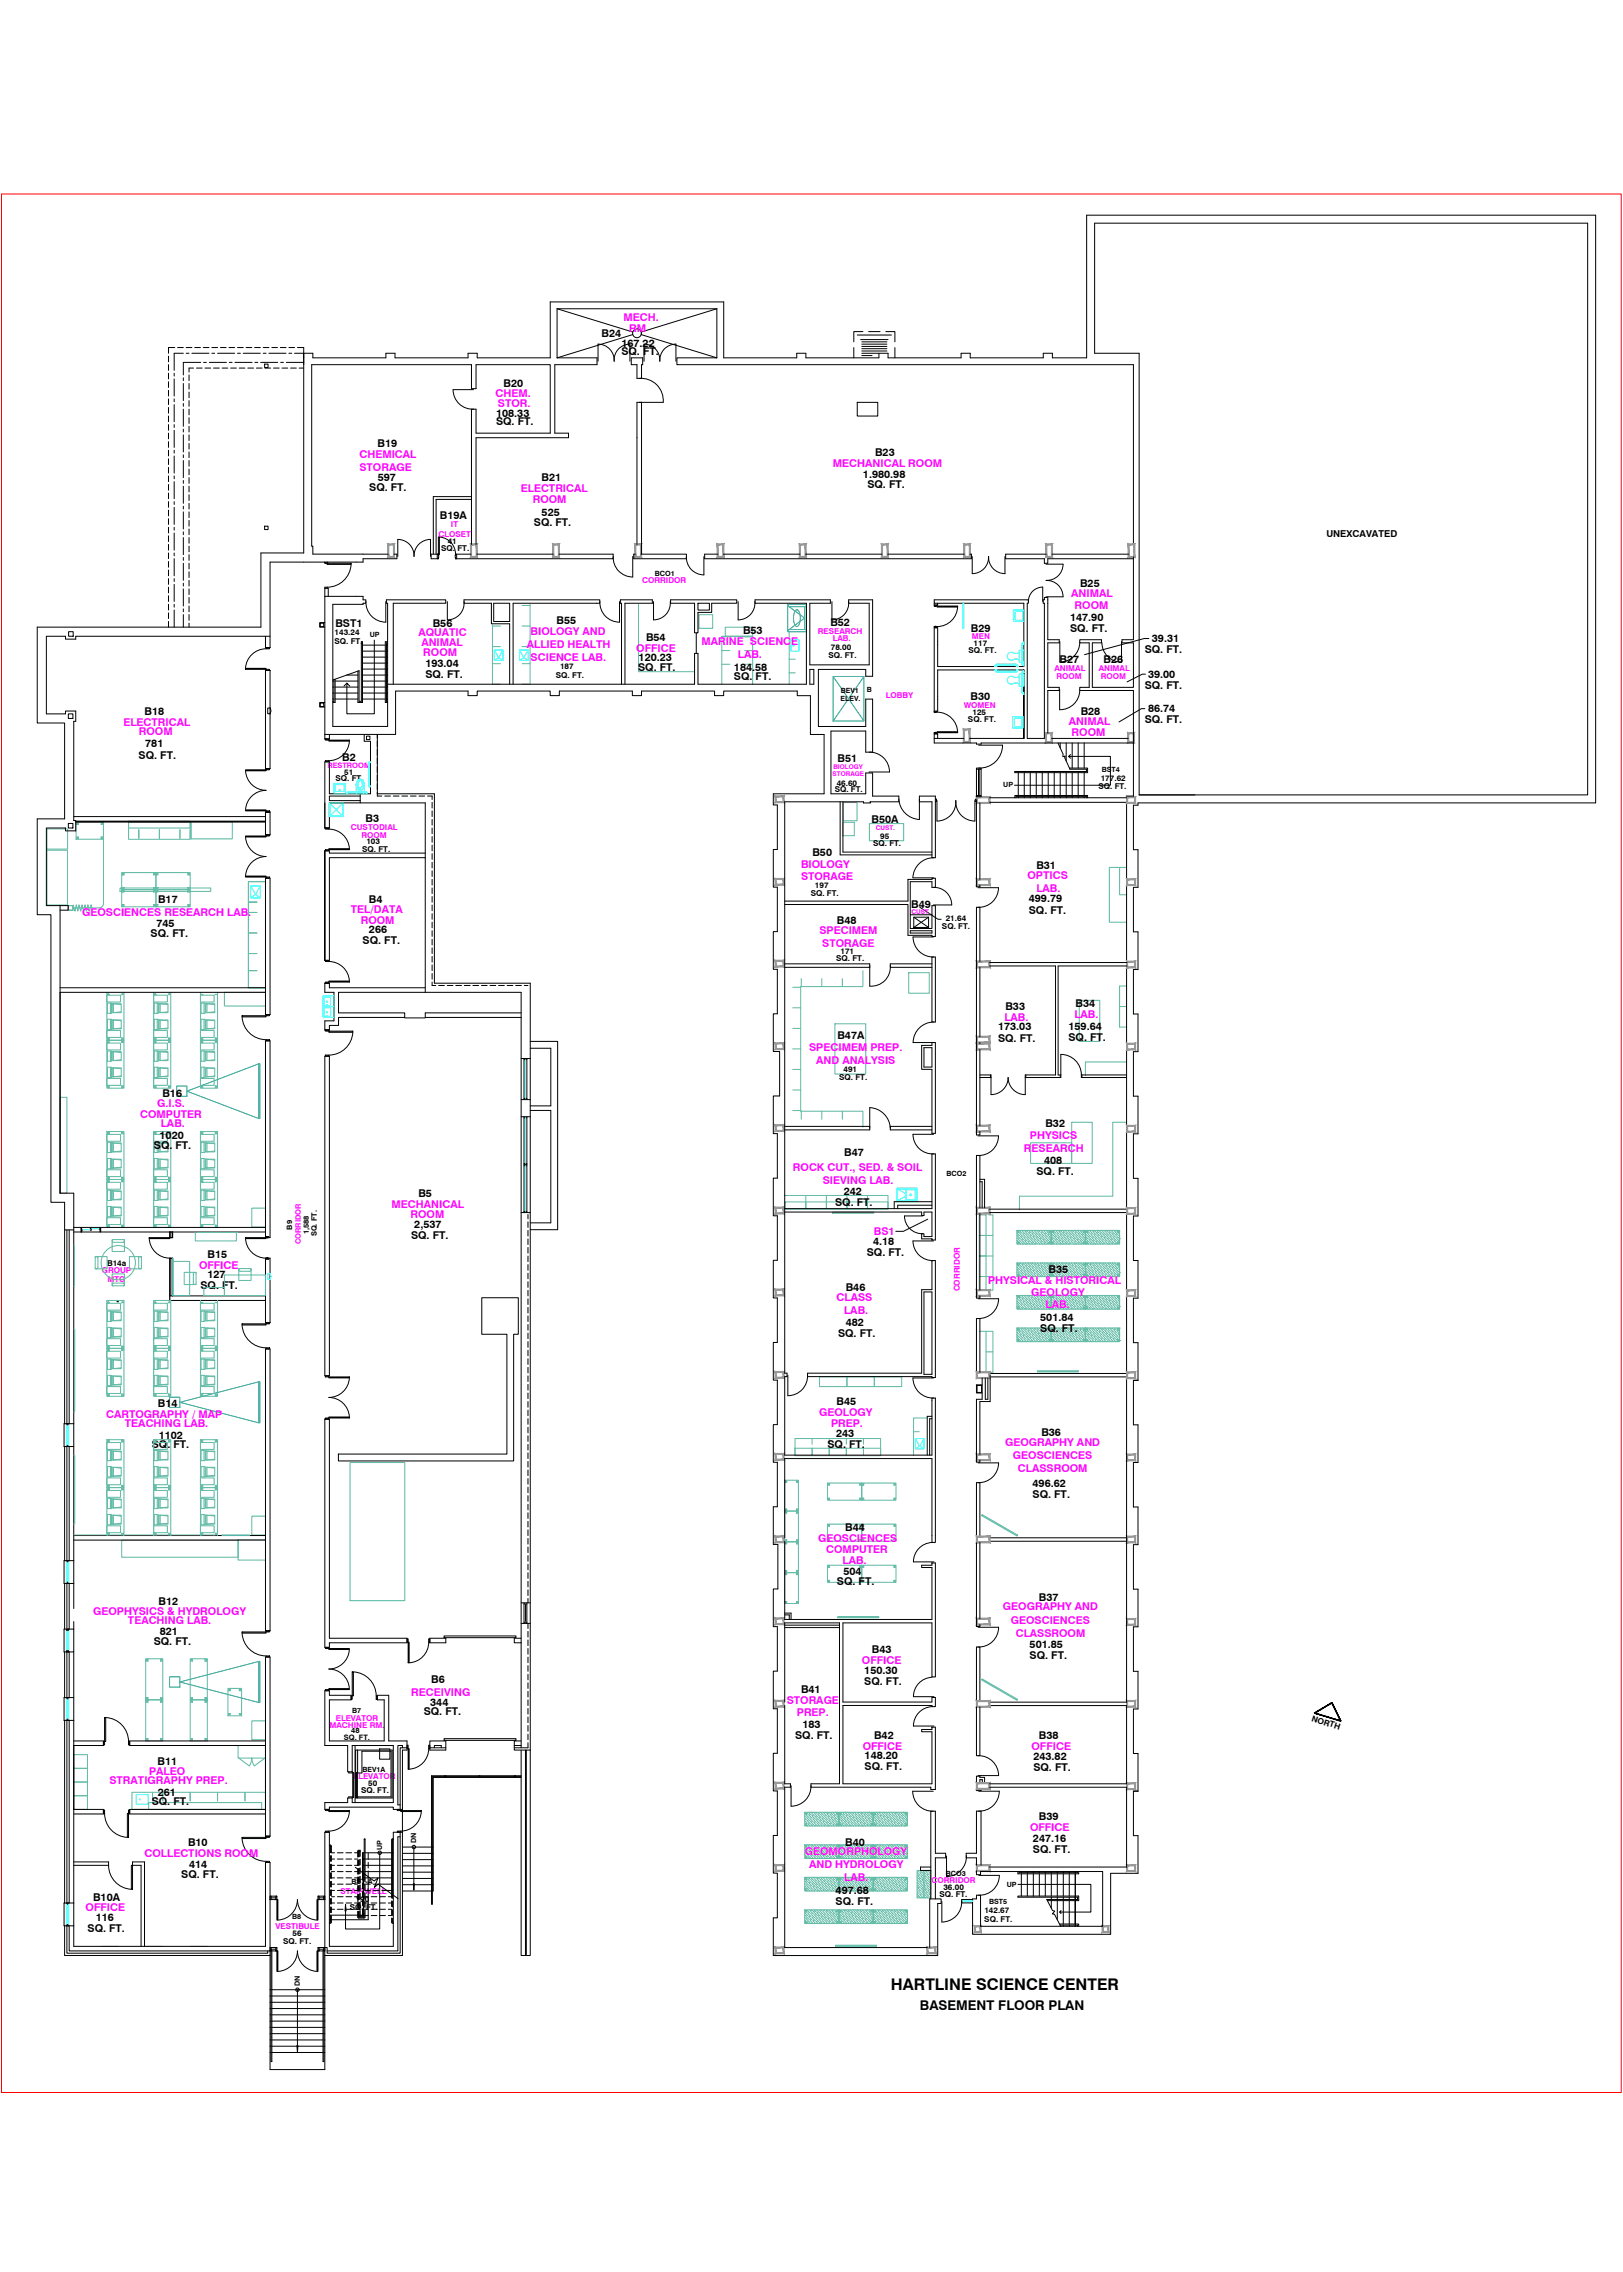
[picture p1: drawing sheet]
<svg xmlns="http://www.w3.org/2000/svg" width="762mm" height="1067mm" viewBox="0 0 762 1067" stroke-linecap="round" stroke-linejoin="round" font-family="sans-serif">
<defs><g id="words">
<text font-size="7.5" x="418" y="935">HARTLINE SCIENCE CENTER</text>
<text font-size="6.3" x="432" y="944">BASEMENT FLOOR PLAN</text>
<g font-size="5" fill="#f0f">
<text x="293" y="151">MECH.</text>
<text x="295" y="156">RM</text>
<text x="233" y="187">CHEM.</text>
<text x="234" y="191">STOR.</text>
<text x="169" y="215">CHEMICAL</text>
<text x="169" y="221">STORAGE</text>
<text x="391" y="219">MECHANICAL ROOM</text>
<text x="245" y="231">ELECTRICAL</text>
<text x="250" y="236">ROOM</text>
<text x="503" y="280">ANIMAL</text>
<text x="505" y="286">ROOM</text>
<text x="196" y="299">AQUATIC</text>
<text x="249" y="298">BIOLOGY AND</text>
<text x="198" y="304">ANIMAL</text>
<text x="247" y="304">ALLIED HEALTH</text>
<text x="329" y="303">MARINE SCIENCE</text>
<text x="199" y="308">ROOM</text>
<text x="249" y="310">SCIENCE LAB.</text>
<text x="299" y="306">OFFICE</text>
<text x="346" y="309">LAB.</text>
<text x="58" y="341">ELECTRICAL</text>
<text x="502" y="341">ANIMAL</text>
<text x="65" y="345">ROOM</text>
<text x="503" y="346">ROOM</text>
<text x="376" y="408">BIOLOGY</text>
<text x="376" y="413">STORAGE</text>
<text x="482" y="413">OPTICS</text>
<text x="487" y="419">LAB.</text>
<text x="39" y="430">GEOSCIENCES RESEARCH LAB.</text>
<text x="165" y="429">TEL/DATA</text>
<text x="169" y="434">ROOM</text>
<text x="385" y="438">SPECIMEM</text>
<text x="386" y="444">STORAGE</text>
<text x="472" y="479">LAB.</text>
<text x="504" y="478">LAB.</text>
<text x="380" y="494">SPECIMEM PREP.</text>
<text x="383" y="500">AND ANALYSIS</text>
<text x="74" y="520">G.I.S.</text>
<text x="66" y="525">COMPUTER</text>
<text x="75" y="529">LAB.</text>
<text x="484" y="535">PHYSICS</text>
<text x="481" y="541">RESEARCH</text>
<text x="372" y="550">ROCK CUT., SED. &amp; SOIL</text>
<text x="386" y="556">SIEVING LAB.</text>
<text x="184" y="567">MECHANICAL</text>
<text x="193" y="572">ROOM</text>
<text x="410" y="580">BS1</text>
<text x="93" y="596">OFFICE</text>
<text x="464" y="603">PHYSICAL &amp; HISTORICAL</text>
<text x="393" y="611">CLASS</text>
<text x="484" y="608">GEOLOGY</text>
<text x="396" y="617">LAB.</text>
<text x="491" y="614">LAB.</text>
<text x="50" y="666">CARTOGRAPHY / MAP</text>
<text x="385" y="665">GEOLOGY</text>
<text x="59" y="670">TEACHING LAB.</text>
<text x="390" y="670">PREP.</text>
<text x="472" y="679">GEOGRAPHY AND</text>
<text x="476" y="685">GEOSCIENCES</text>
<text x="478" y="691">CLASSROOM</text>
<text x="384" y="724">GEOSCIENCES</text>
<text x="388" y="729">COMPUTER</text>
<text x="396" y="734">LAB.</text>
<text x="44" y="758">GEOPHYSICS &amp; HYDROLOGY</text>
<text x="471" y="756">GEOGRAPHY AND</text>
<text x="60" y="763">TEACHING LAB.</text>
<text x="475" y="762">GEOSCIENCES</text>
<text x="477" y="768">CLASSROOM</text>
<text x="405" y="781">OFFICE</text>
<text x="193" y="796">RECEIVING</text>
<text x="369" y="800">STORAGE</text>
<text x="374" y="806">PREP.</text>
<text x="405" y="822">OFFICE</text>
<text x="484" y="822">OFFICE</text>
<text x="70" y="834">PALEO</text>
<text x="51" y="838">STRATIGRAPHY PREP.</text>
<text x="484" y="859">OFFICE</text>
<text x="68" y="872">COLLECTIONS ROOM</text>
<text x="378" y="871">GEOMORPHOLOGY</text>
<text x="380" y="877">AND HYDROLOGY</text>
<text x="396" y="883">LAB.</text>
<text x="40" y="897">OFFICE</text>
</g>
<g font-size="5">
<text x="282" y="158">B24</text>
<text x="292" y="163">167.22</text>
<text x="292" y="167">SQ. FT.</text>
<text x="236" y="182">B20</text>
<text x="233" y="196">108.33</text>
<text x="233" y="200">SQ. FT.</text>
<text x="177" y="210">B19</text>
<text x="411" y="214">B23</text>
<text x="177" y="226">597</text>
<text x="254" y="226">B21</text>
<text x="405" y="224">1.980.98</text>
<text x="173" y="231">SQ. FT.</text>
<text x="407" y="229">SQ. FT.</text>
<text x="207" y="244">B19A</text>
<text x="254" y="242">525</text>
<text x="251" y="247">SQ. FT.</text>
<text x="507" y="276">B25</text>
<text x="261" y="293">B55</text>
<text x="390" y="294">B52</text>
<text x="502" y="291">147.90</text>
<text x="157" y="294">BST1</text>
<text x="203" y="294">B56</text>
<text x="349" y="298">B53</text>
<text x="456" y="297">B29</text>
<text x="502" y="297">SQ. FT.</text>
<text x="303" y="301">B54</text>
<text x="541" y="302">39.31</text>
<text x="300" y="310">120.23</text>
<text x="497" y="311">B27</text>
<text x="518" y="311">B26</text>
<text x="537" y="307">SQ. FT.</text>
<text x="200" y="313">193.04</text>
<text x="300" y="315">SQ. FT.</text>
<text x="345" y="315">184.58</text>
<text x="200" y="318">SQ. FT.</text>
<text x="345" y="319">SQ. FT.</text>
<text x="537" y="323">SQ. FT.</text>
<text x="539" y="318">39.00</text>
<text x="456" y="329">B30</text>
<text x="68" y="335">B18</text>
<text x="507" y="336">B28</text>
<text x="539" y="334">86.74</text>
<text x="537" y="340">SQ. FT.</text>
<text x="68" y="351">781</text>
<text x="65" y="356">SQ. FT.</text>
<text x="161" y="357">B2</text>
<text x="393" y="358">B51</text>
<text x="172" y="386">B3</text>
<text x="409" y="386">B50A</text>
<text x="381" y="402">B50</text>
<text x="487" y="408">B31</text>
<text x="74" y="424">B17</text>
<text x="173" y="424">B4</text>
<text x="483" y="424">499.79</text>
<text x="428" y="426">B49</text>
<text x="483" y="429">SQ. FT.</text>
<text x="73" y="435">745</text>
<text x="393" y="434">B48</text>
<text x="71" y="440">SQ. FT.</text>
<text x="170" y="443">SQ. FT.</text>
<text x="173" y="438">266</text>
<text x="505" y="473">B34</text>
<text x="472" y="474">B33</text>
<text x="469" y="484">173.03</text>
<text x="502" y="483">159.64</text>
<text x="393" y="488">B47A</text>
<text x="469" y="489">SQ. FT.</text>
<text x="502" y="489">SQ. FT.</text>
<text x="76" y="515">B16</text>
<text x="491" y="529">B32</text>
<text x="72" y="540">SQ. FT.</text>
<text x="75" y="535">1020</text>
<text x="396" y="543">B47</text>
<text x="487" y="552">SQ. FT.</text>
<text x="490" y="546">408</text>
<text x="196" y="562">B5</text>
<text x="396" y="561">242</text>
<text x="392" y="566">SQ. FT.</text>
<text x="193" y="582">SQ. FT.</text>
<text x="195" y="577">2,537</text>
<text x="410" y="585">4.18</text>
<text x="97" y="591">B15</text>
<text x="407" y="590">SQ. FT.</text>
<text x="492" y="598">B35</text>
<text x="94" y="605">SQ. FT.</text>
<text x="97" y="600">127</text>
<text x="397" y="606">B46</text>
<text x="397" y="622">482</text>
<text x="488" y="620">501.84</text>
<text x="393" y="628">SQ. FT.</text>
<text x="488" y="625">SQ. FT.</text>
<text x="393" y="660">B45</text>
<text x="74" y="661">B14</text>
<text x="75" y="675">1102</text>
<text x="393" y="675">243</text>
<text x="489" y="674">B36</text>
<text x="71" y="680">SQ. FT.</text>
<text x="389" y="680">SQ. FT.</text>
<text x="485" y="698">496.62</text>
<text x="485" y="703">SQ. FT.</text>
<text x="397" y="719">B44</text>
<text x="396" y="739">504</text>
<text x="393" y="744">SQ. FT.</text>
<text x="74" y="754">B12</text>
<text x="488" y="752">B37</text>
<text x="75" y="768">821</text>
<text x="72" y="772">SQ. FT.</text>
<text x="483" y="774">501.85</text>
<text x="409" y="776">B43</text>
<text x="483" y="779">SQ. FT.</text>
<text x="406" y="786">150.30</text>
<text x="202" y="790">B6</text>
<text x="406" y="791">SQ. FT.</text>
<text x="376" y="795">B41</text>
<text x="202" y="801">344</text>
<text x="199" y="805">SQ. FT.</text>
<text x="377" y="811">183</text>
<text x="373" y="817">SQ. FT.</text>
<text x="410" y="816">B42</text>
<text x="488" y="817">B38</text>
<text x="406" y="826">148.20</text>
<text x="485" y="826">243.82</text>
<text x="74" y="829">B11</text>
<text x="406" y="831">SQ. FT.</text>
<text x="485" y="832">SQ. FT.</text>
<text x="74" y="843">261</text>
<text x="71" y="848">SQ. FT.</text>
<text x="488" y="855">B39</text>
<text x="88" y="867">B10</text>
<text x="397" y="867">B40</text>
<text x="485" y="865">247.16</text>
<text x="485" y="870">SQ. FT.</text>
<text x="85" y="882">SQ. FT.</text>
<text x="89" y="877">414</text>
<text x="44" y="893">B10A</text>
<text x="392" y="889">497.68</text>
<text x="392" y="895">SQ. FT.</text>
<text x="45" y="902">116</text>
<text x="41" y="907">SQ. FT.</text>
</g>
<text font-size="4.5" x="623" y="252">UNEXCAVATED</text>
<text font-size="3.9" x="616" y="808" transform="rotate(17 616 808)">NORTH</text>
<g font-size="3.8" fill="#f0f">
<text x="212" y="247">IT</text>
<text x="206" y="252">CLOSET</text>
<text x="302" y="274">CORRIDOR</text>
<text x="384" y="298">RESEARCH</text>
<text x="456" y="300">MEN</text>
<text x="391" y="301">LAB.</text>
<text x="495" y="315">ANIMAL</text>
<text x="516" y="315">ANIMAL</text>
<text x="496" y="319">ROOM</text>
<text x="517" y="319">ROOM</text>
<text x="416" y="328">LOBBY</text>
<text x="452" y="332">WOMEN</text>
<text x="165" y="390">CUSTODIAL</text>
<text x="170" y="393">ROOM</text>
<text x="48" y="598">GROUP</text>
<text x="50" y="602">MTG</text>
<text x="451" y="606" transform="rotate(-90 451 606)">CORRIDOR</text>
<text x="158" y="808">ELEVATOR</text>
<text x="155" y="811">MACHINE RM.</text>
<text x="166" y="835">ELEVATOR</text>
<text x="437" y="884">CORRIDOR</text>
<text x="160" y="889">STAIRWELL</text>
<text x="129" y="906">VESTIBULE</text>
</g>
<g font-size="3.8">
<text x="210" y="255">41</text>
<text x="207" y="259">SQ. FT.</text>
<text x="157" y="298">143.24</text>
<text x="157" y="302">SQ. FT.</text>
<text x="390" y="305">78.00</text>
<text x="457" y="303">117</text>
<text x="389" y="309">SQ. FT.</text>
<text x="455" y="307">SQ. FT.</text>
<text x="263" y="314">187</text>
<text x="261" y="318">SQ. FT.</text>
<text x="457" y="336">125</text>
<text x="454" y="339">SQ. FT.</text>
<text x="162" y="364">51</text>
<text x="158" y="367">SQ. FT.</text>
<text x="392" y="372">SQ. FT.</text>
<text x="393" y="369">46.60</text>
<text x="516" y="370">SQ. FT.</text>
<text x="517" y="367">177.62</text>
<text x="413" y="394">95</text>
<text x="170" y="400">SQ. FT.</text>
<text x="172" y="396">103</text>
<text x="410" y="397">SQ. FT.</text>
<text x="383" y="417">197</text>
<text x="381" y="421">SQ. FT.</text>
<text x="442" y="436">SQ. FT.</text>
<text x="444" y="433">21.64</text>
<text x="395" y="448">171</text>
<text x="393" y="451">SQ. FT.</text>
<text x="396" y="503">491</text>
<text x="394" y="507">SQ. FT.</text>
<text x="50" y="594">B14a</text>
<text x="173" y="839">50</text>
<text x="170" y="842">SQ. FT.</text>
<text x="443" y="888">36.00</text>
<text x="167" y="893">190</text>
<text x="441" y="891">SQ. FT.</text>
<text x="164" y="897">SQ. FT.</text>
<text x="462" y="898">142.67</text>
<text x="462" y="902">SQ. FT.</text>
<text x="137" y="909">56</text>
<text x="133" y="913">SQ. FT.</text>
</g>
<g font-size="3.5" fill="#f0f">
<text x="154" y="361">RESTROOM</text>
<text x="141" y="584" transform="rotate(-90 141 584)">CORRIDOR</text>
</g>
<g font-size="3.5">
<text x="137" y="577" transform="rotate(-90 137 577)">B9</text>
<text x="145" y="580" transform="rotate(-90 145 580)">1,588</text>
<text x="149" y="581" transform="rotate(-90 149 581)">SQ. FT.</text>
<text x="165" y="814">48</text>
<text x="161" y="817">SQ. FT.</text>
</g>
<g font-size="3.4">
<text x="307" y="271">BCO1</text>
<text x="174" y="299">UP</text>
<text x="395" y="329">ELEV.</text>
<text x="395" y="326">BEV1</text>
<text x="407" y="325">B</text>
<text x="517" y="363">BST4</text>
<text x="471" y="370">UP</text>
<text x="444" y="552">BCO2</text>
<text x="165" y="805">B7</text>
<text x="170" y="832">BEV1A</text>
<text x="179" y="869" transform="rotate(-90 179 869)">UP</text>
<text x="195" y="866" transform="rotate(-90 195 866)">DN</text>
<text x="444" y="881">BCO3</text>
<text x="165" y="885">BST-A</text>
<text x="473" y="886">UP</text>
<text x="464" y="894">BST5</text>
<text x="137" y="901">B8</text>
<text x="141" y="932" transform="rotate(-90 141 932)">DN</text>
</g>
<g font-size="3" fill="#f0f">
<text x="391" y="365">STORAGE</text>
<text x="391" y="361">BIOLOGY</text>
<text x="411" y="390">CUST.</text>
<text x="428" y="429">CUST.</text>
</g>
</g></defs>
<!-- layer: B-FURNITURE -->
<g fill="none" stroke="#5cb8a1" stroke-width=".47">
<path d="M231 293v28h4M231 294h4M245 294h4M245 284h4M249 284v37h-4M300 284v31h26M328 289h7v6h-7zM339 299h4M341 294h12v5h-12zM350 299h3M371 297v24M231 312h4"/>
<path d="M231 304h4M245 312h4M245 304h4M339 312h4M339 305h4M350 312h3M350 305h3M371 310h2M371 316h2M339 321v-22h14v22M396 377h6v8h-6zM22 399h10v26h-10z"/>
<path d="M22 389h10v10h-10zM36 386h13v8h-13zM36 394h.1M36 393h.1M36 393l1 1M36 386v1M36 387h.1M36 386h.1M36 387h1M37 393h.1M37 386h.1M37 393l-1 1"/>
<path d="M37 387h-1M37 394h.1M37 386v1M37 387h.1M48 386v1M48 387h.1M48 394h.1M48 386h.1M48 393h.1M48 393v1M49 386v39l-1 1h-2h-12M60 386h29v8h-29z"/>
<path d="M60 386h29v3h-29zM60 390v4M65 390v4M75 390v4v-4M84 390v4M89 390v4M90 386h19v8h-19zM396 386h5v6h-5zM408 387h16v8h-16zM56 417h43v2h-43zM57 410h16v8h-16zM57 418h16v8h-16z"/>
<path d="M57 411h1M57 410h1M57 417h1M57 419h1M57 418h1M57 410l1 1M57 410h.1M57 411h.1M57 417h.1M57 418h.1M57 419h.1M57 418l1 1"/>
<path d="M58 410h.1M58 418h.1M58 410l-1 1M58 417h.1M58 418l-1 1M58 411h.1M58 419h.1M72 417h.1M72 418h.1M72 411h.1M72 419h.1M72 410h.1"/>
<path d="M72 417h1M72 410l1 1M72 418l1 1M73 418l-1 1M73 410l-1 1M73 417h-1M73 411h.1M73 417h.1M73 419h.1M73 410h.1M73 418h.1M73 410h16v8h-16z"/>
<path d="M73 418h16v8h-16zM73 411h1M73 410h1M73 417h1M73 419h1M73 418h1M74 417h-1M74 410v1M74 417h.1M74 418v1M74 410l-1 1M74 418l-1 1"/>
<path d="M74 410h.1M74 418h.1M74 411h.1M74 419h.1M88 410h.1M88 411h.1M88 417h.1M88 418h.1M88 419h.1M88 418l1 1M88 410l1 1M88 417h1"/>
<path d="M89 411h.1M89 417h.1M89 419h.1M89 410h.1M89 418h.1M89 410l-1 1M89 417h-1M89 418l-1 1M117 414h8v50h-8zM526 407v13h3M529 407h-8v26h8M32 425h2v2h-2z"/>
<path d="M34 425l1 3M35 428h.1M39 428v-3l-1 3-1-3v3l-1-3-1 3M39 428h.1M39 428l1-3 1 3v-3l1 3M42 428h.1M43 425l-1 3M43 425h.1M43 425v3M57 425h1M57 426h1M57 425h.1"/>
<path d="M57 425v1M58 425l-1 1M58 425h.1M58 425v1M72 425h.1M72 425v1M72 425h1M73 425h-1M73 425h.1M73 426h.1M73 425v1M73 425h1"/>
<path d="M73 426h1M74 425l-1 1M74 425h.1M74 426h.1M88 425v1M88 425h.1M88 425h1M89 425h.1M89 426h.1M89 425v1M89 425h-1M117 428h4"/>
<path d="M117 438h4M121 424h-4h4M117 456h4M117 448h4M376 459v4M386 459v4M395 459v4M405 456v7h-29v59h29v7M427 457h9v9h-9zM50 467h7v3h-7zM50 466v22h8v-22M50 479h2v4h-2z"/>
<path d="M50 467h1M50 471h2v5h-2zM51 466v1M51 467h.1M52 471v5M52 479v4M53 479h4v4h-4zM53 471h4v4h-4zM53 471l4 1M53 479h4M53 471v4M53 479v4"/>
<path d="M57 475h-4M57 467h.1M57 466l1 1M58 467h.1M58 466l-1 1M72 467h7v3h-7zM72 466v22h8v-22M72 479h2v4h-2zM72 467h.1M72 471h2v5h-2zM73 466v1M73 467h.1"/>
<path d="M74 471v5M74 479v4M75 479h4v4h-4zM75 471h4v4h-4zM75 471l4 1M75 479h4M75 471v4M75 479v4M79 475h-4M79 467h.1M79 466l1 1M80 467h.1"/>
<path d="M80 466l-1 1M94 467h7v3h-7zM94 466v22h8v-22M94 479h2v4h-2zM94 467h1M94 471h2v5h-2zM95 467h.1M96 471v5M96 479v4M97 479h4v4h-4zM97 471h4v4h-4zM97 471l4 1"/>
<path d="M97 479h4M97 471v4M97 479v4M101 475h-4M101 467h.1M102 467h.1M105 466h20v6h-20zM372 464h4M372 473h4M507 470h9v19h-9zM526 473h3M529 463h-3v19h3"/>
<path d="M50 484h7v3h-7zM50 490h7v3h-7zM50 488h8v23h-8zM50 493h2v5h-2zM50 489h1M50 488h.1M50 489h.1M50 487h1M50 488h1M50 490h1M51 487l-1 1M51 488h.1"/>
<path d="M51 489h.1M51 487h.1M51 490h.1M51 489v1M51 487v1M52 493v5M53 494h4v4h-4zM53 494h4M53 494v4M57 498h-4M57 483h-4M57 487l1 1"/>
<path d="M57 487v1M57 488h.1M57 489h.1M57 489v1M57 487h.1M57 490h.1M57 489h1M58 487h.1M58 490h.1M58 489h-1M58 488h-1M58 488h.1"/>
<path d="M58 489h.1M58 487v1M72 484h7v3h-7zM72 490h7v3h-7zM72 488h8v23h-8zM72 487v1M72 493h2v5h-2zM72 489h1M72 488h.1M72 488h1M72 490h1M73 489h-1"/>
<path d="M73 488h.1M73 489v1M73 489h.1M73 487h.1M73 490h.1M73 487v1M73 487l-1 1M74 493v5M75 494h4v4h-4zM75 494h4M75 494v4M79 498h-4"/>
<path d="M79 483h-4M79 488h.1M79 489h.1M79 489v1M79 490h.1M79 487v1M79 488h1M79 489h1M80 487h.1M80 490h.1M80 489l-1 1M80 488h-1"/>
<path d="M80 488h.1M80 489h.1M80 487v1M94 484h7v3h-7zM94 490h7v3h-7zM94 488h8v23h-8zM94 493h2v5h-2zM94 489h.1M94 488h.1M94 488h1M94 490h1M95 489h-1"/>
<path d="M95 488h.1M95 489h.1M95 487l-1 1M95 487h.1M95 490h.1M95 489v1M95 487v1M96 493v5M97 494h4v4h-4zM97 494h4M97 494v4M101 498h-4"/>
<path d="M101 483h-4M101 487v1M101 488h.1M101 489h.1M101 489v1M101 487h.1M101 490h.1M101 487l1 1M101 489h1M102 487v1M102 490h.1M102 488h-1"/>
<path d="M102 489h-1M102 488h.1M102 489h.1M372 483h4M372 493h4M392 481h14v23h-14zM392 493h4M403 493h3M529 499h-19v6M28 515h3v45h-3zM50 506h7v4h-7zM50 501h2v5h-2z"/>
<path d="M50 510v1M50 510h1M50 511h1M51 510h-1M51 510h.1M51 511h.1M51 510v1M51 510l-1 1M52 501v5M53 501h4v5h-4zM53 501l4 1M53 501v5"/>
<path d="M57 505l-4 1M57 510h.1M57 510v1M57 510l1 1M57 511h.1M58 510h.1M58 510l-1 1M58 511h.1M58 510v1M72 506h7v4h-7zM72 501h2v5h-2zM72 510l1 1"/>
<path d="M72 510h1M73 510h-1M73 510h.1M73 510v1M74 501v5M75 501h4v5h-4zM75 501l4 1M75 501v5M79 505l-4 1M79 510h.1M79 510v1M79 511h.1"/>
<path d="M79 510h1M80 510h.1M80 510l-1 1M80 511h.1M80 510v1M94 506h7v4h-7zM94 501h2v5h-2zM94 510l1 1M94 510h1M94 510h.1M95 510v1M95 510h.1"/>
<path d="M95 511h.1M96 501v5M97 501h4v5h-4zM97 501l4 1M97 501v5M101 505l-4 1M101 510h.1M101 510v1M101 511h.1M101 510l1 1M102 510h.1M102 510h-1"/>
<path d="M102 511h.1M102 510v1M372 502h4M372 512h4M50 533h7v3h-7zM50 531h8v23h-8zM50 532h1M50 536h2v5h-2zM50 532h.1M51 532h.1M52 536v5M53 537h4v4h-4z"/>
<path d="M53 537h4M53 537v4M57 532h.1M57 532h1M58 532h.1M58 532h-1M72 533h7v3h-7zM72 531h8v23h-8zM72 536h2v5h-2zM72 532h1M72 532h.1M73 532h.1"/>
<path d="M73 532h-1M74 536v5M75 537h4v4h-4zM75 537h4M75 537v4M79 532h.1M79 532h1M80 532h.1M80 532h-1M94 533h7v3h-7zM94 531h8v23h-8zM94 532h.1"/>
<path d="M94 536h2v5h-2zM94 532h1M95 532h.1M96 536v5M97 537h4v4h-4zM97 537h4M97 537v4M101 532h1M101 532h.1M102 532h.1M102 532h-1M372 521h4"/>
<path d="M376 522v4M386 522v4M395 522v4M484 537h19v9h-19zM503 527h10v19h-10zM529 527h-7v35h-43v6M50 549h7v3h-7zM50 555h7v3h-7zM50 544h2v5h-2zM50 559h2v5h-2zM50 555h1M50 553h1"/>
<path d="M50 554h1M50 553v1M50 554h.1M50 554l1 1M51 553h-1M51 553l-1 1M51 553v1M51 554v1M51 553h.1M51 554h.1M51 555h.1M52 544v5"/>
<path d="M52 559v5M53 544h4v4h-4zM53 559h4v4h-4zM53 559l4 1M53 544l4 1M53 544v4M53 559v4M57 540l-4 1M57 548h-4M57 553h.1M57 554h.1M57 555h.1"/>
<path d="M57 553h1M57 553v1M57 554l1 1M58 553h.1M58 555h.1M58 554h.1M58 553h-1M58 553v1M58 554l-1 1M72 549h7v3h-7zM72 555h7v3h-7zM72 554h8v22h-8z"/>
<path d="M72 544h2v5h-2zM72 553h.1M72 559h2v5h-2zM72 555h.1M72 554h1M72 553v1M72 554h.1M73 553l-1 1M73 553h.1M73 554v1M73 554h.1M73 553v1"/>
<path d="M73 555h.1M74 544v5M74 559v5M75 544h4v4h-4zM75 559h4v4h-4zM75 559l4 1M75 544l4 1M75 544v4M75 559v4M79 540l-4 1M79 548h-4M79 553h.1"/>
<path d="M79 554h.1M79 553v1M79 555h.1M79 554l1 1M79 553h1M80 553h.1M80 555h.1M80 554l-1 1M80 553h-1M80 554h.1M80 553v1M94 549h7v3h-7z"/>
<path d="M94 555h7v3h-7zM94 544h2v5h-2zM94 559h2v5h-2zM94 555h1M94 554h1M94 553v1M94 554h.1M95 553l-1 1M95 553h.1M95 554v1M95 553h-1M95 554h.1"/>
<path d="M95 555h.1M95 553v1M96 544v5M96 559v5M97 544h4v4h-4zM97 559h4v4h-4zM97 559l4 1M97 544l4 1M97 544v4M97 559v4M101 540l-4 1M101 548h-4"/>
<path d="M101 554h.1M101 553h1M101 553h.1M101 555h.1M101 553v1M101 554l1 1M102 553h.1M102 553l-1 1M102 554h.1M102 553v1M102 555h.1M102 554l-1 1"/>
<path d="M50 572h7v3h-7zM50 576v-22h8v22M50 566h2v5h-2zM50 575h1M50 576h1M50 576h.1M51 575l-1 1M51 576h-1M51 576h.1M51 575h.1M52 566v5M53 567h4v4h-4z"/>
<path d="M53 567h4M53 567v4M57 571h-4M57 563h-4M57 576h.1M57 575h.1M57 576h1M58 575h.1M58 576h.1M58 576h-1M58 575v1M72 572h7v3h-7z"/>
<path d="M72 566h2v5h-2zM72 576h1M72 575h1M73 575l-1 1M73 576h.1M73 575h.1M73 575v1M74 566v5M75 567h4v4h-4zM75 567h4M75 567v4M79 571h-4"/>
<path d="M79 563h-4M79 575l1 1M79 575h.1M79 576h.1M80 575h.1M80 576h-1M80 576h.1M80 575v1M92 578v5h19v-5M93 578h19M94 572h7v3h-7zM94 576v-22h8v22"/>
<path d="M94 566h2v5h-2zM94 575h1M94 576h1M94 575v1M95 576h.1M95 575h.1M96 566v5M97 567h4v4h-4zM97 567h4M97 567v4M101 571h-4M101 563h-4"/>
<path d="M101 575h.1M101 576h.1M101 576h1M102 575h.1M102 576h-1M102 576h.1M102 575v1M118 567h7v9h-7zM368 561h49v7M369 564h9v4h-9zM378 564h10v4h-10zM378 561v3"/>
<path d="M388 564h10v4h-10zM388 561v3M391 569h19v1h-19zM398 564h9v4h-9zM398 561v3M407 564h10v4h-10zM407 561v3M460 570h3v10h-3zM464 570h2v36h-6M477 578h17v6h-17zM477 578l1 1v-1v1v-1M477 579l2 1"/>
<path d="M478 578v1M478 578l2 1M479 579h.1M479 579l1 2M480 578h.1M480 578l1 2M480 579h.1M480 580l2 1M481 578h.1M482 579l1 1M482 580h.1M482 578h1"/>
<path d="M483 579h.1M483 578l1 1M483 579l2 1M484 578l2 1M484 579h.1M485 579l1 2M486 578h.1M486 578l1 2M486 580h.1M486 580l2 1M486 578h1M487 578h.1"/>
<path d="M487 579l2 1M488 580h.1M488 578v1M489 579h.1M489 578l1 1M489 579l1 2M490 578l2 1M490 579h.1M491 580l1 1M491 578h.1M492 578l1 2M492 580h.1"/>
<path d="M492 580l2 1M492 578h1M493 578v1M493 579h.1M493 579l2 1M493 578v1v-1v1M493 578l1 1M494 578h16v6h-16zM494 578v1v-1v1M494 578l2 1M494 578v1M495 579h.1"/>
<path d="M495 579l1 2M496 578h.1M496 578l1 2M496 579h.1M496 580l2 1M497 578h.1M497 579l2 1M498 580h.1M498 578h.1M499 579h.1M499 578l1 1M499 579l1 1"/>
<path d="M500 578l2 1M500 579h.1M501 579l1 2M501 578h.1M502 578l1 2M502 580h.1M502 580l2 1M502 578h1M503 578h.1M503 579l2 1M503 580h.1M503 578l1 1"/>
<path d="M505 579h.1M505 578l1 1M505 579l1 2M506 578l1 1M506 579h.1M506 580l2 1M507 578h.1M508 578l1 2M508 580h.1M508 580l1 1M508 578h1M509 578v1"/>
<path d="M509 579h.1M509 579l2 1M509 578l1 1M509 578v1v-1v1M510 578h16v6h-16zM510 578l1 1v-1h-1v1h1M510 578l2 1M510 579h.1M511 578l-1 1M511 579l1 2M512 578h.1M512 578l1 2"/>
<path d="M512 579h.1M512 580l2 1M513 578h.1M513 579l2 1M514 580h.1M514 578h.1M515 579h.1M515 578l1 1M515 579l1 1M516 578l2 1M516 579h.1M517 579l1 2"/>
<path d="M517 578h.1M518 578l1 2M518 580h.1M518 580l2 1M518 578h1M519 578h.1M519 579l2 1M519 580h.1M519 578l1 1M521 579h.1M521 578l1 1M521 579l1 2"/>
<path d="M522 578l1 1M522 579h.1M522 580l2 1M523 578h.1M523 578l2 2M524 580h.1M524 580l1 1M524 578h.1M525 578v1M525 579h.1M525 579h1M525 578h1"/>
<path d="M525 578v1v-1v1M35 585v19M45 595v1M45 590h5v6h-5M45 590l1 1v4l-1 1M45 590v6M45 590h.1M53 582h5M53 582v6h5v-6M53 582v1h5v-1M58 582h.1M66 590h-5v6h5"/>
<path d="M66 590l-1 1v4l1 1M66 590v6M66 590h.1M66 595v1M81 592h8v16h-8zM81 592v-1v17M92 597h-6v6h6M92 597l-1 1v5h1M92 597v6M92 597v1M105 599h20v9h-20zM112 596v5h6v-5"/>
<path d="M112 596l1 1h4l1-1M118 596h.1M118 596h-6M460 580h3v10h-3zM460 590h3v9h-3zM460 599h3v7h-3zM463 580h3M463 590h3M463 599h3M477 593h17v6h-17zM477 581h1M477 582l1 1"/>
<path d="M477 584h1M477 594l1 1M477 595l2 1M477 597h1M477 598l1 1M477 599h.1M477 580h.1M477 596h.1M478 593v1v-1v1M478 583v1M478 598v1M478 580l1 2"/>
<path d="M478 596l1 2M478 593h.1M478 582h.1M478 598h.1M478 582l2 1M478 598l2 1M478 583h.1M478 599h.1M478 583v1v-1v1M478 598v1v-1v1M478 593v1M478 594l2 1"/>
<path d="M479 595h.1M479 584h.1M479 595l1 2M479 593h.1M479 581h.1M479 596h.1M479 581l2 1M479 597l2 1M479 582h.1M479 598h.1M480 594h.1M480 582l1 2"/>
<path d="M480 598l1 1M480 584h.1M480 594l1 1M480 593l1 1M480 595h.1M480 596l2 1M481 581h.1M481 597h.1M481 581l1 2M481 597l1 2M481 583h.1M481 598h.1"/>
<path d="M481 593l2 1M481 594h.1M481 583l2 1M481 599h1M481 584h.1M482 594l1 2M482 596h.1M482 580l1 2M482 596l1 1M482 581h.1M482 597h.1M482 593h.1"/>
<path d="M482 582l2 1M482 598l2 1M483 583h.1M483 599h.1M483 593l1 2M483 595h.1M483 583l1 1M483 595l2 1M483 580h.1M483 596h.1M484 593h.1M484 581l1 1"/>
<path d="M484 596l1 2M484 582h.1M484 598h.1M484 582l1 2M484 598l1 1M484 583h.1M484 599h.1M484 594l2 1M484 595h.1M484 584h1M485 593v1M485 595l1 2"/>
<path d="M485 581h.1M485 597h.1M485 581l2 1M485 597l2 1M485 582h.1M485 598h.1M486 594h.1M486 583l1 1M486 598l1 1M486 584h.1M486 593l1 1M486 594l1 2"/>
<path d="M486 595h.1M486 596l2 1M486 581h.1M486 597h.1M487 581l1 2M487 597l1 2M487 583h.1M487 599h.1M487 593l1 1M487 594h.1M487 583l1 1M487 599h1"/>
<path d="M487 595l2 1M488 596h.1M488 580l1 2M488 596l1 2M488 582h.1M488 597h.1M488 593h.1M488 582l2 1M488 598l2 1M488 583h.1M488 599h.1M489 593l1 2"/>
<path d="M489 595h.1M489 583v1M489 599h.1M489 595l1 1M489 580h.1M489 596h.1M489 593h1M489 581l2 1M489 597l2 1M490 582h.1M490 598h.1M490 594h.1"/>
<path d="M490 582l1 2M490 598l1 1M490 584h.1M490 594l2 1M490 595h.1M490 584h1M490 593l1 1M491 595l1 2M491 581h.1M491 597h.1M491 581l1 2M491 597l1 1"/>
<path d="M491 582h.1M491 598h.1M491 594h.1M491 583l2 1M491 599h1M491 593l2 1M492 584h.1M492 594l1 2M492 596h.1M492 596l2 1M492 581h.1M492 597h.1"/>
<path d="M493 582l1 1M493 597l1 2M493 583v1v-1v1M493 598v1v-1v1M493 593v1M493 583h.1M493 599h.1M493 593l1 2M493 594h.1M493 583l1 1M493 595l2 1M493 593v1v-1v1"/>
<path d="M493 583v1M493 598v1M493 580h.1M493 596h.1M494 593h16v6h-16zM494 580l1 2M494 596l1 2M494 593h.1M494 593v1v-1v1M494 598v1M494 583v1M494 582h.1"/>
<path d="M494 598h.1M494 582l2 1M494 598l2 1M494 583h.1M494 599h.1M494 594l2 1M494 583v1v-1v1M494 598v1v-1v1M494 593v1M495 595h.1M495 584h.1M495 595l1 2"/>
<path d="M495 593h.1M495 581h.1M495 596h.1M495 581l2 1M495 597l2 1M495 582h.1M495 598h.1M496 594h.1M496 582l1 2M496 598l1 1M496 584h.1M496 594l1 1"/>
<path d="M496 593l1 1M496 595h.1M496 596l2 1M496 581h.1M496 597h.1M497 581l1 2M497 597l1 2M497 583h.1M497 598h.1M497 593l1 1M497 594h.1M497 583l2 1"/>
<path d="M497 599h1M497 584h.1M497 594l2 2M498 596h.1M498 580l1 2M498 596l1 1M498 581h.1M498 597h.1M498 593h.1M498 582l2 1M498 598l2 1M498 583h.1"/>
<path d="M498 599h.1M499 593l1 2M499 595h.1M499 583l1 1M499 599h.1M499 595l1 1M499 580h.1M499 596h.1M499 593h1M499 581l2 1M499 596l2 2M500 582h.1"/>
<path d="M500 598h.1M500 593h.1M500 582l1 2M500 598l1 1M500 583h.1M500 599h.1M500 594l2 1M500 595h.1M500 584h1M501 593v1M501 595l1 2M501 581h.1"/>
<path d="M501 597h.1M501 581l1 1M501 597l1 1M501 582h.1M501 598h.1M501 594h.1M501 583l2 1M501 598l1 1M502 584h.1M502 593l1 1M502 594l1 2M502 595h.1"/>
<path d="M502 596l2 1M502 581h.1M502 597h.1M503 581l1 2M503 597l1 2M503 583h.1M503 599h.1M503 593l1 1M503 594h.1M503 583l1 1M503 599h1M503 595l2 1"/>
<path d="M503 596h.1M504 580l1 2M504 596l1 2M504 582h.1M504 597h.1M504 593h.1M504 582l2 1M504 598l2 1M504 583h.1M504 599h.1M504 593l2 2M505 595h.1"/>
<path d="M505 583v1M505 599h.1M505 595l1 1M505 580h.1M505 596h.1M505 593h.1M505 581l2 1M505 597l2 1M505 582h.1M505 598h.1M506 594h.1M506 582l1 2"/>
<path d="M506 598l1 1M506 584h.1M506 594l1 1M506 595h.1M506 584h1M506 593l1 1M506 595l2 2M507 581h.1M507 597h.1M507 581l1 2M507 597l1 1M507 582h.1"/>
<path d="M507 598h.1M507 594h.1M507 583l2 1M507 599h1M507 593l2 1M507 584h.1M508 594l1 2M508 596h.1M508 596l1 1M508 581h.1M508 597h.1M508 582l2 1"/>
<path d="M508 597l2 2M509 583h.1M509 599h.1M509 583v1v-1v1M509 598v1v-1v1M509 593v1M509 593l1 2M509 594h.1M509 583l1 1M509 595l2 1M509 580h.1M509 596h.1"/>
<path d="M509 593v1v-1v1M509 598v1M509 583v1M510 580h.1M510 596h.1M510 593h16v6h-16zM510 580l1 2M510 596l1 2M510 593h.1M510 582h.1M510 598h.1M510 593l1 1v-1h-1v1h1"/>
<path d="M510 583l1 1M510 598l1 1M510 582l1 1M510 583h.1M510 599h.1M510 594l2 1M510 595h.1M510 584h1M511 583h-1v1h1v-1l-1 1M511 598h-1v1h1v-1l-1 1M511 593l-1 1M511 595l1 2"/>
<path d="M511 593h.1M511 581h.1M511 596h.1M511 581l2 1M511 597l2 1M511 582h.1M511 598h.1M512 594h.1M512 582l1 2M512 598l1 1M512 584h.1M512 594l1 1"/>
<path d="M512 593l1 1M512 595h.1M512 596l2 1M512 581h.1M512 597h.1M513 581l1 2M513 597l1 2M513 583h.1M513 598h.1M513 593l1 1M513 594h.1M513 583l1 1"/>
<path d="M513 599h1M513 584h.1M513 594l2 2M514 596h.1M514 580l1 2M514 596l1 1M514 581h.1M514 597h.1M514 593h.1M514 582l2 1M514 598l2 1M514 583h.1"/>
<path d="M514 599h.1M515 593l1 2M515 595h.1M515 583l1 1M515 599h.1M515 595l1 1M515 580h.1M515 596h.1M515 593h1M515 581l2 1M515 596l2 2M516 582h.1"/>
<path d="M516 598h.1M516 593h.1M516 582l1 2M516 598l1 1M516 583h.1M516 599h.1M516 594l2 1M516 595h.1M516 584h1M516 593l1 1M517 595l1 2M517 581h.1"/>
<path d="M517 597h.1M517 581l1 1M517 597l1 1M517 582h.1M517 598h.1M517 594h.1M517 583l2 1M517 598l1 1M518 584h.1M518 593l1 1M518 594l1 2M518 595h.1"/>
<path d="M518 596l2 1M518 581h.1M518 597h.1M519 581l1 2M519 597l1 2M519 583h.1M519 599h.1M519 593l1 1M519 594h.1M519 583l1 1M519 599h1M519 595l2 1"/>
<path d="M519 596h.1M520 580l1 2M520 596l1 2M520 582h.1M520 597h.1M520 593h.1M520 582l1 1M520 598l1 1M520 583h.1M520 599h.1M520 593l2 2M521 595h.1"/>
<path d="M521 583v1M521 599h.1M521 595l1 1M521 580h.1M521 596h.1M521 593h.1M521 581l2 1M521 597l2 1M521 582h.1M521 598h.1M522 594h.1M522 582l1 2"/>
<path d="M522 598l1 1M522 584h.1M522 594l1 1M522 595h.1M522 593l1 1M522 595l2 2M522 581h.1M522 597h.1M523 581l1 2M523 597l1 1M523 582h.1M523 598h.1"/>
<path d="M523 594h.1M523 583l2 1M523 599h1M523 593l1 1M523 584h.1M523 594l2 2M524 596h.1M524 596l1 1M524 581h.1M524 597h.1M524 582l2 1M524 597l2 2"/>
<path d="M524 583h.1M524 599h.1M525 593l1 1M525 583v1v-1v1M525 598v1v-1v1M525 594h.1M525 583l1 1M525 599h.1M525 595h1M525 580h.1M525 596h.1M525 593v1v-1v1"/>
<path d="M525 598v1M525 583v1M525 580l1 1M525 596h1M526 593h.1M526 582h.1M526 598h.1M50 612h7v3h-7zM50 611h8v22h-8zM50 611l1 1M50 616h2v4h-2zM50 612h1"/>
<path d="M51 611v1M51 611h.1M51 612h.1M52 616v4M53 616h4v4h-4zM53 616h4M53 616v4M57 620h-4M57 611v1M57 612h.1M57 611h1M58 612h.1"/>
<path d="M58 611l-1 1M58 611v1M58 603v1M58 603v-1h-5v1v1M58 603l-5 1M58 603v-5h-5v6M72 612h7v3h-7zM72 611h8v22h-8zM72 611v1M72 616h2v4h-2zM73 611h.1M73 611v1"/>
<path d="M74 616v4M75 616h4v4h-4zM75 616h4M75 616v4M79 620h-4M79 611v1M79 612h.1M79 611h1M80 612h.1M80 611h-1M80 611v1M92 603h.1"/>
<path d="M94 612h7v3h-7zM94 611v22h8v-22M94 611l1 1M94 616h2v4h-2zM95 612h.1M95 611v1M96 605h9v3h-9zM96 616v4M97 616h4v4h-4zM97 616h4M97 616v4M101 620h-4"/>
<path d="M101 611v1M101 612h.1M102 611v1M477 608h17v7h-17zM477 609h1M477 610l1 1M477 611l2 1M477 613h1M477 614l1 1M477 612h.1M478 609h.1M478 614h.1"/>
<path d="M478 612l1 2M478 614l1 1M478 608l1 1M478 610l2 1M479 611h.1M479 611l1 2M479 612h.1M479 613l2 1M479 614h.1M480 608l1 2M480 610h.1M480 614v1"/>
<path d="M480 610l1 1M480 611h.1M480 612l2 1M481 613h.1M481 609h.1M481 613l1 1M481 614h.1M481 609l2 1M481 610h.1M481 615h.1M482 610l1 2M482 612h.1"/>
<path d="M482 608v1M482 612l1 1M482 613h.1M482 609h.1M482 614l2 1M483 609l1 2M483 611h.1M483 608l1 1M483 611l2 1M483 612h.1M484 612l1 2M484 614h.1"/>
<path d="M484 609h.1M484 614l1 1M484 608l1 2M484 610l2 1M484 611h.1M485 611l1 2M485 613h.1M485 613l2 1M485 614h.1M485 609l2 1M486 610h.1M486 614v1"/>
<path d="M486 610l1 2M486 611h.1M486 612l2 1M486 608h.1M486 613h.1M487 609h.1M487 613l1 2M487 614h.1M487 609l1 1M487 610h.1M487 611l2 1M487 608l1 1"/>
<path d="M488 612h.1M488 612l1 2M488 613h.1M488 609h.1M488 614l1 1M489 609l1 2M489 608l1 1M489 611h.1M489 611l1 1M489 612h.1M489 613l2 1M490 614h.1"/>
<path d="M490 608l1 2M490 610h.1M490 614v1M490 610l2 1M490 611h.1M491 611l1 2M491 613h.1M491 608h.1M491 613l1 1M491 614h.1M491 609l2 1M491 610h.1"/>
<path d="M491 614l1 1M492 610l1 2M492 612h.1M492 608v1M492 612l2 1M492 613h.1M493 609h.1M493 613l1 2M493 614h.1M493 615h.1M493 609l1 2M493 610h.1"/>
<path d="M493 608l1 1M493 611l2 1M493 612h.1M494 608h16v7h-16zM494 612l1 2M494 609h.1M494 614h.1M494 614l1 1M494 608l1 1M494 610l2 1M495 611h.1M495 611l1 2"/>
<path d="M495 612h.1M495 613l2 1M495 614h.1M496 608l1 2M496 610h.1M496 614v1M496 610l1 1M496 611h.1M496 612l2 1M496 613h.1M497 609h.1M497 613l1 1"/>
<path d="M497 614h.1M497 609l1 1M497 610h.1M497 615h.1M497 610l2 2M498 612h.1M498 608v1M498 612l1 1M498 613h.1M498 609h.1M498 614l2 1M499 609l1 2"/>
<path d="M499 611h.1M499 608l1 1M499 611l1 1M499 612h.1M499 612l2 2M500 614h.1M500 609h.1M500 614l1 1M500 608l1 2M500 610l2 1M500 611h.1M501 611l1 2"/>
<path d="M501 613h.1M501 613l1 1M501 614h.1M501 609l2 1M501 610h.1M501 614l1 1M502 610l1 2M502 611h.1M502 612l2 1M502 608h.1M502 613h.1M503 609h.1"/>
<path d="M503 613l1 2M503 614h.1M503 609l1 1M503 610h.1M503 611l2 1M503 608l1 1M503 612h.1M504 612l1 2M504 613h.1M504 609h.1M504 614l1 1M504 609l2 2"/>
<path d="M504 608l1 1M505 611h.1M505 611l1 1M505 612h.1M505 613l2 1M505 614h.1M506 608l1 2M506 610h.1M506 614v1M506 610l1 1M506 611h.1M506 611l2 2"/>
<path d="M507 613h.1M507 608h.1M507 613l1 1M507 614h.1M507 609l2 1M507 610h.1M507 614v1M508 610l1 2M508 612h.1M508 608v1M508 612l1 1M508 613h.1"/>
<path d="M508 609h.1M508 613l2 2M509 615h.1M509 614h.1M509 609h.1M509 609l1 2M509 610h.1M509 608l1 1M509 611l2 1M509 612h.1M510 612h.1M510 608h16v7h-16z"/>
<path d="M510 612l1 2M510 614h.1M510 609h1h-1h1M510 614l1 1M510 609h.1M510 608l1 1M510 610l2 1M510 611h.1M511 614h-1h1h-1M511 609h-1M511 611l1 2M511 612h.1"/>
<path d="M511 613l2 1M511 614h.1M511 608l2 2M512 610h.1M512 614v1M512 610l1 1M512 611h.1M512 612l2 1M512 613h.1M513 609h.1M513 613l1 1M513 614h.1"/>
<path d="M513 609l1 1M513 610h.1M513 615h.1M513 610l2 2M514 612h.1M514 608v1M514 612l1 1M514 613h.1M514 609h.1M514 614l1 1M515 609l1 2M515 611h.1"/>
<path d="M515 608l1 1M515 611l1 1M515 612h.1M515 612l2 2M516 614h.1M516 609h.1M516 614l1 1M516 608l1 2M516 610l2 1M516 611h.1M517 611l1 2M517 613h.1"/>
<path d="M517 613l1 1M517 614h.1M517 609l2 1M517 610h.1M517 614l1 1M518 610l1 2M518 611h.1M518 612l2 1M518 608h.1M518 613h.1M519 609h.1M519 613l1 2"/>
<path d="M519 614h.1M519 609l1 1M519 610h.1M519 611l2 1M519 608l1 1M519 612h.1M520 612l1 2M520 613h.1M520 609h.1M520 614l1 1M520 609l2 2M520 608l1 1"/>
<path d="M521 611h.1M521 611l1 1M521 612h.1M521 613l2 1M521 614h.1M522 608l1 2M522 610h.1M522 614v1M522 610l1 1M522 611h.1M522 611l2 2M522 613h.1"/>
<path d="M523 608h.1M523 613l1 1M523 614h.1M523 609l1 1M523 610h.1M523 614v1M523 610l2 2M524 612h.1M524 608v1M524 612l1 1M524 613h.1M524 609h.1"/>
<path d="M524 613l2 2M524 615h.1M525 609l1 1M525 614h.1M525 609h.1M525 610h.1M525 608l1 1M525 611h1M525 612h.1M525 612h1M526 614h.1M35 624v39"/>
<path d="M50 629h7v3h-7zM50 634h7v4h-7zM50 633h8v23h-8zM50 623h2v5h-2zM50 638h2v5h-2zM50 634h1M50 633h.1M50 633v1M50 632h1M50 633h1M50 633l1 1M51 632h-1"/>
<path d="M51 633h-1M51 632v1M51 634h.1M51 633v1M51 632h.1M51 633h.1M52 623v5M52 638v5M53 624h4v4h-4zM53 638h4v5h-4zM53 638l4 1M53 624h4"/>
<path d="M53 624v4M53 638v5M57 627l-4 1M57 632h.1M57 633h.1M57 633v1M57 634h.1M57 632l1 1M57 633l1 1M58 632h.1M58 634h.1M58 632l-1 1"/>
<path d="M58 633h.1M58 633v1M58 633l-1 1M72 629h7v3h-7zM72 634h7v4h-7zM72 633h8v23h-8zM72 623h2v5h-2zM72 638h2v5h-2zM72 633h1M72 633v1M72 632h1M72 634h1"/>
<path d="M72 633l1 1M73 632h-1M73 632v1M73 632h.1M73 634h.1M73 633h.1M73 633l-1 1M73 633v1M74 623v5M74 638v5M75 624h4v4h-4zM75 638h4v5h-4z"/>
<path d="M75 638l4 1M75 624h4M75 624v4M75 638v5M79 627l-4 1M79 633h.1M79 633v1M79 634h.1M79 633l1 1M79 632h.1M79 632l1 1M80 632h.1"/>
<path d="M80 634h.1M80 634h-1M80 632l-1 1M80 633h.1M80 633v1M94 629h7v3h-7zM94 634h7v4h-7zM94 633h8v23h-8zM94 623h2v5h-2zM94 638h2v5h-2zM94 634h.1M94 633h1"/>
<path d="M94 633v1M94 632h1M94 634h1M94 633l1 1M94 632h.1M95 632v1M95 632h.1M95 634h.1M95 633h.1M95 633v1M96 623v5M96 638v5"/>
<path d="M97 624h4v4h-4zM97 638h4v5h-4zM97 638l4 1M97 624h4M97 624v4M97 638v5M101 627l-4 1M101 632h.1M101 633h.1M101 633v1M101 634h.1M101 632l1 1"/>
<path d="M101 634h1M102 632h.1M102 634h.1M102 632l-1 1M102 633h.1M102 633v1M102 633l-1 1M460 625h6v19h-6M463 635h3M463 625v19M477 624h17v6h-17zM477 624l1 1"/>
<path d="M477 626h1M477 627l2 1M477 629h1M477 628h.1M478 624h.1M478 629v1M478 628l1 2M478 629h.1M478 624l1 1M478 625h.1M478 630h.1M478 629v1v-1v1"/>
<path d="M478 625l2 2M479 627h.1M479 624h.1M479 627l1 1M479 628h.1M479 629l2 1M479 630h.1M480 624l1 2M480 626h.1M480 624h1M480 626l1 1M480 627h.1"/>
<path d="M480 627l2 2M481 629h.1M481 624h.1M481 629l1 1M481 624l1 1M481 625l2 1M481 626h.1M482 626l1 2M482 628h.1M482 628l1 1M482 629h.1M482 624l2 1"/>
<path d="M482 625h.1M482 629l1 1M483 625l1 2M483 626h.1M483 627l2 1M483 628h.1M484 624h.1M484 628l1 2M484 630h.1M484 624l1 1M484 625h.1M484 626l2 1"/>
<path d="M484 627h.1M485 624h.1M485 627l1 2M485 628h.1M485 629l1 1M485 624l2 2M486 626h.1M486 624h.1M486 626l1 1M486 627h.1M486 628l2 1M486 629h.1"/>
<path d="M487 625h.1M487 629l1 1M487 624l1 1M487 625l1 1M487 626h.1M487 626l2 2M488 628h.1M488 628l1 1M488 629h.1M488 624l2 1M488 625h.1M488 630h1"/>
<path d="M489 625l1 2M489 627h.1M489 627l1 1M489 624h.1M489 628h.1M489 628l2 2M490 630h.1M490 624l1 2M490 625h.1M490 626l2 1M490 624h1M490 627h.1"/>
<path d="M491 627l1 2M491 629h.1M491 624h.1M491 629l1 1M491 625l2 1M491 624h1M491 626h.1M492 626l1 2M492 627h.1M492 628l2 1M492 629h.1M492 624l2 1"/>
<path d="M493 625h.1M493 629v1M493 629v1v-1v1M493 625l1 1M493 626h.1M493 627l2 1M493 624h.1M493 628h.1M494 624h16v6h-16zM494 624h.1M494 628l1 2M494 629v1"/>
<path d="M494 629h.1M494 624l1 1M494 625h.1M494 630h.1M494 625l2 2M494 629v1v-1v1M495 627h.1M495 624h.1M495 627l1 1M495 628h.1M495 629l2 1M495 630h.1"/>
<path d="M496 624l1 2M496 626h.1M496 624h.1M496 626l1 1M496 627h.1M496 627l2 2M496 629h.1M497 624h.1M497 629l1 1M497 624l1 1M497 625l1 1M497 626h.1"/>
<path d="M497 626l2 2M498 628h.1M498 628l1 1M498 629h.1M498 624l2 1M498 625h.1M498 629l1 1M499 625l1 2M499 626h.1M499 627l1 1M499 628h.1M499 624h.1"/>
<path d="M499 628l2 2M500 630h.1M500 624l1 1M500 625h.1M500 626l2 1M500 627h.1M500 624h1M501 627l1 2M501 628h.1M501 624h.1M501 629l1 1M501 624l2 2"/>
<path d="M501 626h.1M502 624h.1M502 626l1 1M502 627h.1M502 628l2 1M502 629h.1M503 625h.1M503 629v1M503 624l1 1M503 625l1 1M503 626h.1M503 626l2 2"/>
<path d="M503 628h.1M504 628l1 1M504 629h.1M504 624l1 1M504 625h.1M504 630h1M504 625l2 2M505 627h.1M505 627l1 1M505 624h.1M505 628h.1M505 628l2 2"/>
<path d="M505 630h.1M506 624l1 2M506 625h.1M506 626l1 1M506 624h1M506 627h.1M506 627l2 2M507 629h.1M507 624h.1M507 629l1 1M507 625l2 1M507 624h1"/>
<path d="M507 626h.1M508 626l1 2M508 627h.1M508 628l1 1M508 629h.1M508 624l2 1M508 625h.1M508 629l1 1M509 629v1v-1v1M509 625l1 1M509 626h.1M509 627l2 1"/>
<path d="M509 628h.1M509 624h.1M509 629v1M510 624h.1M510 628h.1M510 624h16v6h-16zM510 628l1 2M510 629h.1M510 629l1 1M510 625h.1M510 630h.1M510 625l2 2"/>
<path d="M510 627h.1M511 624h-1h1h-1l1 1M511 629h-1v1h1v-1l-1 1M511 624h-1M511 624h.1M511 627l1 1M511 628h.1M511 629l2 1M511 630h.1M511 624l2 2M512 626h.1M512 624h.1"/>
<path d="M512 626l1 1M512 627h.1M512 627l2 2M512 629h.1M513 624h.1M513 629l1 1M513 624l1 1M513 625l1 1M513 626h.1M513 626l2 2M514 628h.1M514 628l1 1"/>
<path d="M514 629h.1M514 624l2 1M514 625h.1M514 629l1 1M515 625l1 2M515 626h.1M515 627l1 1M515 628h.1M515 624h.1M515 628l2 2M516 630h.1M516 624l1 1"/>
<path d="M516 625h.1M516 626l2 1M516 627h.1M516 624h1M517 627l1 2M517 628h.1M517 624h.1M517 629l1 1M517 624l2 2M517 626h.1M517 624h1M518 626l1 1"/>
<path d="M518 627h.1M518 628l2 1M518 629h.1M519 625h.1M519 629v1M519 624l1 1M519 625l1 1M519 626h.1M519 626l2 2M519 628h.1M520 628l1 1M520 629h.1"/>
<path d="M520 624l1 1M520 625h.1M520 630h.1M520 625l2 2M521 627h.1M521 627l1 1M521 624h.1M521 628h.1M521 628l2 2M521 630h.1M521 624l2 2M522 625h.1"/>
<path d="M522 626l1 1M522 624h.1M522 627h.1M522 627l2 2M522 629h.1M523 624h.1M523 629l1 1M523 625l1 1M523 624h1M523 626h.1M523 626l2 2M524 627h.1"/>
<path d="M524 628l1 1M524 629h.1M524 624l2 1M524 625h.1M524 629l1 1M525 625l1 1M525 629v1v-1v1M525 624h.1M525 626h.1M525 627h1M525 628h.1M525 629v1"/>
<path d="M525 628h1M526 629h.1M50 651h7v3h-7zM50 646h2v5h-2zM50 655h.1M50 655h1M51 655h-1M51 655h.1M52 646v5M53 646h4v4h-4zM53 646h4M53 646v4"/>
<path d="M57 650h-4M57 642l-4 1M57 655h.1M57 655h1M58 655h.1M58 655h-1M72 651h7v3h-7zM72 655h.1M72 646h2v5h-2zM72 655h1M73 655h-1M73 655h.1"/>
<path d="M74 646v5M75 646h4v4h-4zM75 646h4M75 646v4M79 650h-4M79 642l-4 1M79 655h.1M79 655h1M80 655h.1M80 655h-1M94 651h7v3h-7zM94 646h2v5h-2z"/>
<path d="M94 655h.1M94 655h1M95 655h-1M95 655h.1M96 646v5M97 646h4v4h-4zM97 646h4M97 646v4M101 650h-4M101 642l-4 1M101 655h.1M101 655h1"/>
<path d="M102 655h.1M102 655h-1M385 647h13v4h-13zM398 647h12v4h-12zM410 647h13v4h-13zM487 644h19h-19zM50 677h7v4h-7zM50 676h8v22h-8zM50 677h1M50 676v1M50 676h1M51 677h.1"/>
<path d="M51 676h.1M51 676v1M57 676v1M57 677h.1M57 676h.1M57 676l1 1M58 677h.1M58 677h-1M58 676h.1M58 676v1M72 677h7v4h-7zM72 676h8v22h-8z"/>
<path d="M72 677h.1M72 676v1M72 676h1M73 677h.1M73 676h.1M73 676v1M79 676v1M79 677h.1M79 676h.1M79 676l1 1M80 677h.1M80 677h-1"/>
<path d="M80 676h.1M80 676v1M94 677h7v4h-7zM94 676h8v22h-8zM94 677h1M94 676v1M94 676h1M95 677h.1M95 676h.1M95 676v1M101 676v1M101 677h.1"/>
<path d="M101 676h.1M101 677h1M102 677h-1M102 676h.1M102 677h.1M102 676v1M381 675v3M389 675v3M397 675v3M405 675v3M429 672h3M435 666h-6v17"/>
<path d="M35 683v33M50 694h7v3h-7zM50 700h7v3h-7zM50 689h2v4h-2zM50 699h1M50 681h2v5h-2zM50 698h.1M50 699h.1M50 697h1M50 698h1M50 700h1M51 698h-1"/>
<path d="M51 698h.1M51 699h.1M51 697v1M51 699v1M52 681v5M52 689v4M53 689h4v4h-4zM53 681h4v5h-4zM53 681l4 1M53 689h4M53 681v5M53 689v4"/>
<path d="M57 685l-4 1M57 693h-4M57 698h.1M57 699h.1M57 699v1M57 699h1M57 697v1M57 698h1M58 697h.1M58 700h.1M58 699h-1M58 698h.1"/>
<path d="M58 699h.1M58 698h-1M72 694h7v3h-7zM72 700h7v3h-7zM72 689h2v4h-2zM72 698h1M72 699h1M72 681h2v5h-2zM72 698h.1M72 697h1M72 700h1M73 699h-1"/>
<path d="M73 699h.1M73 697h.1M73 698h.1M73 700h.1M73 699v1M73 697v1M73 697l-1 1M74 681v5M74 689v4M75 689h4v4h-4zM75 681h4v5h-4zM75 681l4 1"/>
<path d="M75 689h4M75 681v5M75 689v4M79 685l-4 1M79 693h-4M79 698h.1M79 699h.1M79 699v1M79 699h1M79 697v1M79 698h1M80 697h.1"/>
<path d="M80 700h.1M80 699h-1M80 698h-1M80 698h.1M80 699h.1M94 694h7v3h-7zM94 700h7v3h-7zM94 689h2v4h-2zM94 699h.1M94 681h2v5h-2zM94 698h.1M94 697h1"/>
<path d="M94 698h1M94 700h1M95 699h-1M95 698h.1M95 699h.1M95 697h.1M95 700h.1M95 699v1M95 697v1M95 697l-1 1M96 681v5M96 689v4"/>
<path d="M97 689h4v4h-4zM97 681h4v5h-4zM97 681l4 1M97 689h4M97 681v5M97 689v4M101 685l-4 1M101 693h-4M101 697v1M101 698h.1M101 699h.1M101 699v1"/>
<path d="M101 697h.1M101 700h.1M101 698h1M101 699h1M102 697h.1M102 700h.1M102 698h-1M102 699h-1M102 699h.1M102 698h.1M164 687h26v65h-26zM368 695h7v15h-7z"/>
<path d="M369 695v1v-1v1M369 695v1M373 683v-8h40v8M373 680h8v3h-8zM374 695l1 1M375 695l-1 1v-1h1v1h-1M381 680h8v3h-8zM389 696h16v8h-16zM389 697h.1M389 680h8v3h-8zM397 680h8v3h-8zM404 697h.1"/>
<path d="M405 696h16v8h-16zM405 697h1h-1h1M405 680h8v3h-8zM406 697h-1M420 697h.1M50 716h7v4h-7zM50 704h2v4h-2zM50 711h2v5h-2zM50 720h1M51 720h.1M52 704v4M52 711v5"/>
<path d="M53 704h4v4h-4zM53 711h4v5h-4zM53 711l4 1M53 704h4M53 704v4M53 711v5M57 715l-4 1M57 708h-4M57 720h.1M58 720h.1M72 716h7v4h-7zM72 704h2v4h-2z"/>
<path d="M72 720h.1M72 711h2v5h-2zM73 720h.1M74 704v4M74 711v5M75 704h4v4h-4zM75 711h4v5h-4zM75 711l4 1M75 704h4M75 704v4M75 711v5M79 715l-4 1"/>
<path d="M79 708h-4M79 720h.1M80 720h.1M94 716h7v4h-7zM94 704h2v4h-2zM94 711h2v5h-2zM95 720h-1M95 720h.1M96 704v4M96 711v5M97 704h4v4h-4zM97 711h4v5h-4z"/>
<path d="M97 711l4 1M97 704h4M97 704v4M97 711v5M101 715l-4 1M101 708h-4M101 720h.1M102 720h.1M118 712h7v9h-7zM368 710h7v14h-7zM369 710h.1M369 709h.1"/>
<path d="M374 709h1h-1h1M374 710h1M375 710h-1h1h-1M375 709h-1M389 716h16v8h-16zM389 716v1v-1v1M389 703v1M389 703v1v-1v1M389 716v1M404 703v1v-1v1M404 716v1M404 716v1v-1v1"/>
<path d="M404 703v1M405 716h16v8h-16zM405 716l1 1v-1h-1v1h1M405 703l1 1M406 703h-1v1h1v-1l-1 1M406 716l-1 1M420 703v1v-1v1M420 716v1M420 716v1v-1v1M420 703v1M461 711l17 10-17-9zM35 721h66"/>
<path d="M50 721v-23h8v23M50 720l1 1M51 720h-1M51 720v1M57 723h55v8h-55zM57 720h1M58 720h-1M58 720v1M72 721v-23h8v23M72 720l1 1M73 720v1M79 720h1"/>
<path d="M80 720h-1M80 720v1M94 721v-23h8v23M94 720l1 1M101 720v1M101 720h1M102 720h-1M102 720v1M104 721h13zM112 723h13v10h-13zM368 724h7v14h-7zM368 738h7v15h-7z"/>
<path d="M369 724v1v-1v1M369 739h.1M369 723v1M369 737v1M369 723v1v-1v1M369 737v1v-1v1M369 724v1M374 723h1v1h-1v-1l1 1M374 737h1v1h-1v-1l1 1M374 724l1 1M374 739h1M375 724l-1 1v-1h1v1h-1"/>
<path d="M375 739h-1h1h-1M375 723l-1 1M375 737l-1 1M389 735h16v8h-16zM389 735v1v-1v1M389 723h.1M389 735v1M404 723h.1M404 735v1M404 735v1v-1v1M405 735h16v8h-16zM405 735l1 1v-1h-1v1h1"/>
<path d="M405 723h1M406 723h-1h1h-1M406 735l-1 1M420 723h.1M420 735v1M420 735v1v-1v1M369 752v1M369 752v1v-1v1M374 752h1v1h-1v-1l1 1M375 752l-1 1M389 742v1M389 742v1v-1v1"/>
<path d="M393 759h20v1h-20zM404 742v1v-1v1M404 742v1M405 742l1 1M406 742h-1v1h1v-1l-1 1M420 742v1v-1v1M420 742v1M68 779h8v19h-8zM69 780h.1M69 779h.1M69 779v1M75 779h.1"/>
<path d="M75 780h.1M75 780h1M75 779h1M76 779v1M76 780h.1M76 779h.1M89 779h8v19h-8zM90 780h.1M90 779h.1M90 779v1M96 780h.1M96 779h.1"/>
<path d="M97 779v1M97 780h.1M97 779h.1M68 798h8v19h-8zM69 799h.1M69 798h.1M69 798v1M69 797h.1M69 797v1M75 799h1M75 797h.1M75 798h.1"/>
<path d="M75 799h.1M75 797h1M75 798h1M76 798l-1 1M76 799h.1M76 797v1M76 797h.1M76 799h-1M76 797l-1 1M76 798h.1M76 798v1M89 798h8v19h-8z"/>
<path d="M90 799h.1M90 798h.1M90 797h.1M90 798v1M90 797v1M96 798v1M96 799h.1M96 798h.1M96 797h.1M97 799h.1M97 797v1M97 797h.1"/>
<path d="M97 799h-1M97 797l-1 1M97 798v1M97 798h.1M107 793h6v13h-6zM107 794h.1M107 794h1M107 793h1M107 793h.1M108 793v1M108 794h.1M108 793h.1"/>
<path d="M112 794h1M112 793h1M112 793h.1M112 794h.1M113 793v1M113 794h.1M113 793l-1 1M113 793h.1M461 788l17 10-17-9zM69 816h.1M69 817h.1M69 816v1"/>
<path d="M75 817h.1M75 817h1M76 816l-1 1M76 817h.1M76 816h.1M76 817h-1M76 816v1M90 816h.1M90 817h.1M90 816v1M96 816v1M96 817h.1"/>
<path d="M96 816h.1M97 817h.1M97 816v1M97 817h-1M107 805h.1M107 805h1M108 805h.1M112 820h13v5h-13zM112 805h.1M113 805h-1M113 805h.1M118 808h7v9h-7z"/>
<path d="M35 830h6v7h-6zM35 837h6v6h-6zM35 824h6v6h-6zM112 825l5 4 1-4 1 4 5-4M35 843h6v7h-6zM62 842h63v8h-63zM70 846h53v4h-53zM72 842v4M76 842v4M89 842v4M102 846v-4v4M115 842v4"/>
<path d="M378 851h16v6h-16zM378 853h.1M378 854h1M378 855l1 1M378 857h.1M378 852h.1M378 856l1 1M378 851l1 1v-1h-1v1h1M378 852l2 1M378 851l1 1M379 854l1 1M379 856h-1v1h1v-1l-1 1"/>
<path d="M379 851l-1 1M379 855h.1M379 855l2 1M379 856h.1M380 852h.1M380 851l1 1M380 857h.1M380 852l1 2M380 854h.1M380 854l2 1M380 855h.1M381 851h.1"/>
<path d="M381 855l1 2M381 857h.1M381 851l1 2M381 853h.1M381 853l2 1M382 854h.1M382 851h.1M382 854l1 2M382 856h.1M382 856l2 1M382 857h.1M383 852l1 1"/>
<path d="M383 853h.1M383 851l1 1M383 853l1 2M383 854h.1M383 855l2 1M384 856h.1M384 852h.1M384 856l1 1M384 851l1 1M384 852l2 2M384 853h.1M385 854l1 1"/>
<path d="M385 855h.1M385 855l1 2M385 856h.1M385 851l2 1M385 852h.1M385 857h1M386 853l1 1M386 854h.1M386 854l2 1M386 855h.1M387 851h.1M387 856l1 1"/>
<path d="M387 857h.1M387 851l1 2M387 853h.1M387 853l2 1M387 854h.1M388 851h.1M388 854l1 2M388 856h.1M388 852h.1M388 856l1 1M388 857h.1M388 852l2 1"/>
<path d="M389 853h.1M389 851v1M389 853l1 2M389 855h.1M389 855l2 1M389 856h.1M390 852h.1M390 856l1 1M390 851l1 1M390 852l1 2M390 854h.1M390 854l2 1"/>
<path d="M391 855h.1M391 855l1 2M391 857h.1M391 851l2 2M391 852h.1M391 857h1M392 853l1 1M392 854h.1M392 854l1 2M392 851h.1M392 855h.1M392 856l2 1"/>
<path d="M393 857h.1M393 852l1 1M393 853h.1M393 856h1v1h-1v-1l1 1M393 851l1 1M393 853l2 1M393 854h.1M393 851h1M394 855l1 1M394 851l-1 1v-1h1v1h-1M394 856l-1 1M394 856h.1"/>
<path d="M394 851h16v6h-16zM394 852h.1M394 856l1 1M394 851l1 1v-1h-1v1h1M394 852l2 1M394 853h.1M394 851l1 1M395 854l1 1M395 855h.1M395 856h-1v1h1v-1l-1 1M395 851l-1 1M395 855l1 1"/>
<path d="M395 856h.1M396 852h.1M396 851l1 1M396 857h.1M396 852l1 2M396 854h.1M396 854l2 1M396 855h.1M397 851h.1M397 855l1 2M397 857h.1M397 851l1 2"/>
<path d="M397 853h.1M397 853l2 1M397 854h.1M398 851h.1M398 854l1 2M398 856h.1M398 856l2 1M398 857h.1M398 852l2 1M399 853h.1M399 851v1M399 853l1 2"/>
<path d="M399 854h.1M399 855l2 1M399 856h.1M400 852h.1M400 856l1 1M400 851l1 1M400 852l1 2M400 853h.1M400 854l2 1M401 855h.1M401 855l1 2M401 856h.1"/>
<path d="M401 851l2 1M401 852h.1M401 857h1M402 853l1 1M402 854h.1M402 854l1 1M402 855h.1M402 851h.1M402 856l2 1M403 857h.1M403 851l1 2M403 853h.1"/>
<path d="M403 853l2 1M403 854h.1M403 851h1M404 854l1 2M404 856h.1M404 852h.1M404 856l1 1M404 857h.1M404 852l2 1M404 853h.1M405 851v1M405 853l1 2"/>
<path d="M405 855h.1M405 855l2 1M405 856h.1M406 852h.1M406 856v1M406 851l1 1M406 852l1 2M406 854h.1M406 854l2 1M406 855h.1M407 855l1 2M407 857h.1"/>
<path d="M407 851l1 2M407 852h.1M407 857h1M407 853l2 1M408 854h.1M408 854l1 2M408 851h.1M408 855h.1M408 856l2 1M408 857h.1M409 852l1 1M409 853h.1"/>
<path d="M409 857h.1M409 853l1 1M409 856h1v1h-1v-1l1 1M409 851l1 1M409 854h.1M409 851h1M409 855l2 1M410 856h.1M410 851l-1 1v-1h1v1h-1M410 856l-1 1M410 852h.1M410 856l1 1"/>
<path d="M410 851h16v6h-16zM410 853h.1M410 852l2 1M410 851l1 1v-1h-1v1h1M410 851l1 1M411 854l1 1M411 855h.1M411 856h-1v1h1v-1l-1 1M411 851l-1 1M411 855l1 1M411 856h.1M411 852h.1"/>
<path d="M411 851l2 1M411 857h1M412 852l1 2M412 854h.1M412 854l2 1M412 855h.1M413 851h.1M413 855l1 2M413 857h.1M413 851l1 2M413 853h.1M413 853l2 1"/>
<path d="M413 854h.1M414 851h.1M414 854l1 2M414 856h.1M414 856l2 1M414 857h.1M414 852l2 1M415 853h.1M415 851v1M415 853l1 2M415 854h.1M415 855l2 1"/>
<path d="M415 856h.1M416 852h.1M416 856l1 1M416 851l1 1M416 852l1 2M416 853h.1M416 854l2 1M417 855h.1M417 855l1 2M417 856h.1M417 851l2 1M417 852h.1"/>
<path d="M417 857h1M418 853l1 1M418 854h.1M418 854l1 1M418 855h.1M418 851h.1M418 856l2 1M419 857h.1M419 851l1 2M419 853h.1M419 853l2 1M419 854h.1"/>
<path d="M419 851h1M420 854l1 2M420 856h.1M420 852h.1M420 856l1 1M420 857h.1M420 852l2 1M420 853h.1M421 851v1M421 853l1 2M421 855h.1M421 855l2 1"/>
<path d="M421 856h.1M422 852h.1M422 856v1M422 851l1 1M422 852l1 2M422 854h.1M422 854l2 1M422 855h.1M423 855l1 2M423 857h.1M423 851l1 2M423 852h.1"/>
<path d="M423 857h1M423 853l2 1M423 854h.1M424 854l1 2M424 851h.1M424 855h.1M424 856l2 1M424 857h.1M424 852l2 1M425 853h.1M425 857h.1M425 853l1 1"/>
<path d="M425 854h.1M425 851h.1M425 856h1v1h-1v-1l1 1M425 851l1 1M425 855h1M425 856h.1M426 852h.1M426 856h.1M426 851l-1 1v-1h1v1h-1M426 856l-1 1M378 866h16v7h-16zM378 868v1"/>
<path d="M378 870h1M378 871l1 1M378 866l1 2M378 868h.1M378 872l1 1M378 866l1 1v-1h-1v1h1M378 872h1M378 868l2 1M378 869h.1M379 869l1 2M379 872h-1h1h-1M379 866l-1 1"/>
<path d="M379 871h.1M379 866h.1M379 871l2 1M379 872h.1M379 867l2 1M380 868h.1M380 873h.1M380 868l1 2M380 870h.1M380 866v1M380 870l2 1M380 871h.1"/>
<path d="M381 867h.1M381 871l1 2M381 867l1 2M381 868h.1M381 866l1 1M381 869l2 1M382 870h.1M382 870l1 2M382 872h.1M382 867h.1M382 872l1 1M382 866l2 1"/>
<path d="M383 868l1 1M383 869h.1M383 869l1 2M383 870h.1M383 871l2 1M384 872h.1M384 866l1 2M384 868h.1M384 872v1M384 868l2 1M384 869h.1M385 870l1 1"/>
<path d="M385 866h.1M385 871h.1M385 867h.1M385 871l1 2M385 872h.1M385 867l2 1M385 868h.1M386 868l1 2M386 866v1M386 870h.1M386 870l2 1M386 871h.1"/>
<path d="M387 867h.1M387 872l1 1M387 867l1 2M387 866l1 1M387 869h.1M387 869l2 1M387 870h.1M388 870l1 2M388 872h.1M388 866l1 2M388 867h.1M388 872l1 1"/>
<path d="M388 868l2 1M389 869h.1M389 869l1 2M389 871h.1M389 866h.1M389 871l2 1M389 872h.1M390 867l1 1M390 868h.1M390 872v1M390 868l1 2M390 869h.1"/>
<path d="M390 866h1M390 870l2 1M391 871h.1M391 867h.1M391 871l1 2M391 873h.1M391 867l2 1M391 868h.1M391 866l1 1M392 869l1 1M392 870h.1M392 870l1 2"/>
<path d="M392 871h.1M392 867h.1M392 872l1 1M393 866l1 1-1-1M393 867l1 2M393 869h.1M393 872h1h-1h1M393 869l2 1M393 870h.1M394 871l1 1M394 866l-1 1v-1h1v1h-1M394 872h-1"/>
<path d="M394 872h.1M394 866l1 2M394 866h16v7h-16zM394 868h.1M394 872v1M394 866l1 1v-1h-1v1h1M394 872h1M394 868l2 1M394 869h.1M395 869l1 2M395 871h.1M395 872h-1h1h-1"/>
<path d="M395 866l-1 1M395 866h.1M395 871l1 1M395 872h.1M395 867l2 1M396 868h.1M396 873h.1M396 868l1 2M396 870h.1M396 866v1M396 870l2 1M396 871h.1"/>
<path d="M397 867h.1M397 871l1 2M397 867l1 2M397 868h.1M397 866l1 1M397 869l2 1M397 870h.1M398 870l1 2M398 872h.1M398 867h.1M398 872l1 1M398 866l1 1"/>
<path d="M398 868l2 1M399 869h.1M399 869l1 2M399 870h.1M399 871l2 1M399 872h.1M400 866l1 2M400 868h.1M400 872v1M400 868l1 1M400 869h.1M400 870l2 1"/>
<path d="M401 866h.1M401 871h.1M401 867h.1M401 871l1 2M401 872h.1M401 867l2 1M401 868h.1M402 868l1 2M402 866v1M402 870h.1M402 870l1 1M402 871h.1"/>
<path d="M402 867h.1M402 872l2 1M403 867l1 2M403 866l1 1M403 869h.1M403 869l2 1M403 870h.1M404 870l1 2M404 872h.1M404 866l1 2M404 867h.1M404 872l1 1"/>
<path d="M404 868l2 1M404 869h.1M405 869l1 2M405 871h.1M405 866h.1M405 871l2 1M405 872h.1M405 867l2 1M406 868h.1M406 872v1M406 868l1 2M406 869h.1"/>
<path d="M406 866h.1M406 870l2 1M406 871h.1M407 867h.1M407 871l1 2M407 873h.1M407 867l1 1M407 868h.1M407 866l1 1M407 869l2 1M408 870h.1M408 870l1 2"/>
<path d="M408 871h.1M408 867h.1M408 872l1 1M409 866l1 1-1-1M409 867l1 2M409 869h.1M409 869l1 1M409 872h1h-1h1M409 870h.1M409 871l2 1M410 872h.1M410 866l-1 1v-1h1v1h-1"/>
<path d="M410 872h-1M410 866l1 2M410 868h.1M410 872v1M410 866h16v7h-16zM410 869h.1M410 868l2 1M410 866l1 1v-1h-1v1h1M410 872h1M411 869l1 2M411 871h.1M411 872h-1h1h-1"/>
<path d="M411 866l-1 1M411 866h.1M411 871l1 1M411 872h.1M411 867l2 1M411 868h.1M411 873h1M412 868l1 2M412 870h.1M412 866v1M412 870l2 1M412 871h.1"/>
<path d="M413 867h.1M413 871l1 2M413 867l1 2M413 868h.1M413 866l1 1M413 869l2 1M413 870h.1M414 870l1 2M414 872h.1M414 867h.1M414 872l1 1M414 866l1 1"/>
<path d="M414 868l2 1M415 869h.1M415 869l1 2M415 870h.1M415 871l2 1M415 872h.1M416 866l1 2M416 868h.1M416 872v1M416 868l1 1M416 869h.1M416 870l2 1"/>
<path d="M416 866h1M417 871h.1M417 867h.1M417 871l1 2M417 872h.1M417 867l2 1M417 868h.1M418 868l1 2M418 866v1M418 870h.1M418 870l1 1M418 871h.1"/>
<path d="M418 867h.1M418 872l1 1M419 867l1 2M419 866l1 1M419 869h.1M419 869l2 1M419 870h.1M420 870l1 2M420 872h.1M420 866l1 2M420 867h.1M420 872l1 1"/>
<path d="M420 868l2 1M420 869h.1M421 869l1 2M421 871h.1M421 866h.1M421 871l2 1M421 872h.1M421 867l2 1M422 868h.1M422 872v1M422 868l1 2M422 869h.1"/>
<path d="M422 866h.1M422 870l2 1M422 871h.1M423 867h.1M423 871l1 2M423 873h.1M423 867l1 1M423 868h.1M423 866l1 1M423 869l2 1M423 870h.1M424 870l1 2"/>
<path d="M424 871h.1M424 867h.1M424 872l1 1M424 866l1 1M424 867l2 2M425 869h.1M425 869l1 1M425 870h.1M425 872h1h-1h1M425 866l1 1M425 871h1M425 872h.1"/>
<path d="M426 866v1M426 868h.1M426 872h.1M426 866l-1 1v-1h1v1h-1M426 872h-1M431 878h6v13h-6zM431 879l1 2M431 878l1 1M432 879h.1M432 878l1 2M432 880l2 1M433 879l2 1"/>
<path d="M433 880h.1M434 878v13M434 878h.1M435 879h.1M435 879l1 1M435 878l1 1M436 879h.1M436 879l1 1M436 878l1 1M378 897h16v6h-16zM378 881h16v7h-16zM378 884v1"/>
<path d="M378 886h1M378 887l1 1M378 897l1 1M378 882l1 2M378 898l1 2M378 883h.1M378 899h.1M378 882h1h-1h1M378 897l1 1v-1h-1v1h1M378 881l1 1M378 884l2 1M378 900l2 1"/>
<path d="M378 885h.1M379 885l1 2M379 887h-1v1h1v-1l-1 1M379 882h-1M379 897l-1 1M379 887h.1M379 897l1 1M379 882h.1M379 898h.1M379 887l1 1M379 881l1 1M379 883l2 1"/>
<path d="M379 899l2 1M380 884h.1M380 900h.1M380 884l1 2M380 897h.1M380 885h.1M380 886l2 1M380 887h.1M381 881l1 2M381 897l1 2M381 883h.1M381 899h.1"/>
<path d="M381 887v1M381 883l1 1M381 899l1 1M381 897h1M381 884h.1M381 885l2 1M382 886h.1M382 882h.1M382 898h.1M382 886l1 2M382 887h.1M382 882l2 1"/>
<path d="M382 898l2 1M382 897l1 1M382 883h.1M382 899h.1M382 888h.1M383 883l1 2M383 899l1 2M383 885h.1M383 881v1M383 885l1 1M383 886h.1M383 897l2 1"/>
<path d="M383 882h.1M383 898h.1M383 887l2 1M384 888h.1M384 882l1 2M384 898l1 2M384 884h.1M384 900h.1M384 881l1 1M384 884l2 1M384 900l2 1M384 885h.1"/>
<path d="M385 897h.1M385 885l1 2M385 887h.1M385 897l1 2M385 882h.1M385 898h.1M385 887l1 1M385 881l1 2M385 883l2 1M385 899l2 1M385 884h.1M385 900h.1"/>
<path d="M386 897h.1M386 884l1 2M386 886h.1M386 886l2 1M386 887h.1M386 882l2 1M386 898l2 1M387 883h.1M387 899h.1M387 887v1M387 897h.1M387 883l1 2"/>
<path d="M387 899l1 2M387 884h.1M387 885l2 1M387 881h.1M387 886h.1M388 882h.1M388 898h.1M388 886l1 2M388 888h.1M388 897l1 1M388 882l1 1M388 898l1 1"/>
<path d="M388 883h.1M388 899h.1M388 884l2 1M388 900l2 1M389 881v1M389 885h.1M389 885l1 2M389 886h.1M389 897l2 1M389 882h.1M389 898h.1M389 887l1 1"/>
<path d="M390 882l1 2M390 898l1 2M390 884h.1M390 900h.1M390 881l1 1M390 884l1 1M390 900l1 1M390 885h.1M390 897h.1M390 886l2 1M391 887h.1M391 897l1 2"/>
<path d="M391 881l1 2M391 883h.1M391 899h.1M391 887l1 1M391 883l2 1M391 899l2 1M391 884h.1M391 897h1M392 884l1 2M392 886h.1M392 881h.1M392 897h.1"/>
<path d="M392 886l1 1M392 887h.1M392 882l2 1M392 898l2 1M392 883h.1M392 899h.1M392 888h1M392 897l1 1M393 883l1 2M393 899l1 2M393 885h.1M393 887h1v1h-1v-1l1 1"/>
<path d="M393 897l1 1M393 882h1M393 881v1M393 885l2 1M393 886h.1M394 882h.1M394 898h.1M394 886l1 2M394 897l1 1M394 882h-1h1h-1M394 897l-1 1v-1h1v1h-1M394 887l-1 1"/>
<path d="M394 888h.1M394 882l1 2M394 898l1 2M394 897h16v6h-16zM394 881h16v7h-16zM394 883h.1M394 899h.1M394 882h1h-1h1M394 897l1 1v-1h-1v1h1M394 881l1 1M394 884l2 1M394 900l2 1"/>
<path d="M394 885h.1M395 885l1 2M395 887h.1M395 887h-1v1h1v-1l-1 1M395 882h-1M395 897l-1 1M395 897l1 1M395 882h.1M395 898h.1M395 887l1 1M395 881l1 1M395 883l2 1"/>
<path d="M395 899l2 1M396 884h.1M396 900h.1M396 884l1 2M396 897h.1M396 885h.1M396 886l2 1M396 887h.1M396 881l2 2M396 897l2 2M397 883h.1M397 899h.1"/>
<path d="M397 887v1M397 883l1 1M397 899l1 1M397 897h.1M397 884h.1M397 885l2 1M397 886h.1M398 882h.1M398 898h.1M398 886l1 2M398 887h.1M398 882l1 1"/>
<path d="M398 898l1 1M398 897l1 1M398 883h.1M398 899h.1M398 888h.1M398 883l2 2M398 899l2 2M399 885h.1M399 881v1M399 885l1 1M399 886h.1M399 897l2 1"/>
<path d="M399 882h.1M399 898h.1M399 887l2 1M399 888h.1M400 882l1 2M400 898l1 2M400 884h.1M400 900h.1M400 881l1 1M400 884l1 1M400 900l1 1M400 885h.1"/>
<path d="M400 897h.1M400 885l2 2M401 887h.1M401 897l1 2M401 882h.1M401 898h.1M401 887l1 1M401 881l1 2M401 883l2 1M401 899l2 1M401 884h.1M401 900h.1"/>
<path d="M402 897h.1M402 884l1 2M402 886h.1M402 886l1 1M402 887h.1M402 882l2 1M402 898l2 1M402 883h.1M402 899h.1M402 887l1 1M403 897h.1M403 883l1 2"/>
<path d="M403 899l1 2M403 884h.1M403 885l2 1M403 881h.1M403 886h.1M404 882h.1M404 898h.1M404 886l1 2M404 888h.1M404 897l1 1M404 882l1 1M404 898l1 1"/>
<path d="M404 883h.1M404 899h.1M404 884l2 1M404 900l2 1M404 881l1 1M404 885h.1M405 885l1 2M405 886h.1M405 897l1 1M405 882h.1M405 898h.1M405 887l1 1"/>
<path d="M405 882l2 2M405 898l2 2M406 884h.1M406 900h.1M406 881v1M406 884l1 1M406 900l1 1M406 885h.1M406 897h.1M406 886l2 1M406 887h.1M407 897l1 2"/>
<path d="M407 881l1 2M407 883h.1M407 899h.1M407 887v1M407 883l1 1M407 899l1 1M407 884h.1M407 897h1M407 884l2 2M408 886h.1M408 881h.1M408 897h.1"/>
<path d="M408 886l1 1M408 887h.1M408 882l2 1M408 898l2 1M408 883h.1M408 899h.1M408 888h1M408 897l1 1M409 883l1 2M409 899l1 2M409 885h.1M409 881v1"/>
<path d="M409 885l1 1M409 887h1v1h-1v-1l1 1M409 882h1M409 897l1 1M409 886h.1M409 882h.1M409 898h.1M409 886l2 2M409 897l2 1M410 888h.1M410 882h-1h1h-1M410 897l-1 1v-1h1v1h-1"/>
<path d="M410 887l-1 1M410 882l1 2M410 898l1 2M410 883h.1M410 899h.1M410 897h16v6h-16zM410 881h16v7h-16zM410 881l1 1M410 884l2 1M410 900l2 1M410 882h1h-1h1M410 897l1 1v-1h-1v1h1"/>
<path d="M410 887l1 1M410 885h.1M411 885l1 2M411 887h.1M411 897l1 1M411 887h-1v1h1v-1l-1 1M411 882h-1M411 897l-1 1M411 882h.1M411 898h.1M411 887l1 1M411 881l1 1"/>
<path d="M411 883l2 1M411 899l2 1M411 884h.1M411 900h.1M412 884l1 2M412 897h.1M412 885h.1M412 886l2 1M412 887h.1M412 881l2 2M412 897l2 2M413 883h.1"/>
<path d="M413 899h.1M413 887v1M413 883l1 1M413 899l1 1M413 897h.1M413 884h.1M413 885l2 1M413 886h.1M414 882h.1M414 898h.1M414 886l1 2M414 887h.1"/>
<path d="M414 882l1 1M414 898l1 1M414 897l1 1M414 883h.1M414 899h.1M414 888h.1M414 883l2 2M414 899l2 2M415 885h.1M415 881v1M415 885l1 1M415 886h.1"/>
<path d="M415 897l2 1M415 882h.1M415 898h.1M415 887l2 1M415 888h.1M416 882l1 2M416 898l1 2M416 884h.1M416 900h.1M416 881l1 1M416 884l1 1M416 900l1 1"/>
<path d="M416 885h.1M416 897h.1M416 885l2 2M417 887h.1M417 897l1 2M417 882h.1M417 898h.1M417 887l1 1M417 881l1 2M417 883l2 1M417 899l2 1M417 884h.1"/>
<path d="M417 900h.1M417 897h1M418 884l1 2M418 886h.1M418 897h.1M418 886l1 1M418 887h.1M418 882l2 1M418 898l2 1M418 883h.1M418 899h.1M418 887l1 1"/>
<path d="M419 897h.1M419 883l1 2M419 899l1 2M419 884h.1M419 885l2 1M419 881h.1M419 886h.1M420 882h.1M420 898h.1M420 886l1 2M420 888h.1M420 897l1 1"/>
<path d="M420 882l1 1M420 898l1 1M420 883h.1M420 899h.1M420 884l2 1M420 900l2 1M420 881l1 1M420 885h.1M421 885l1 2M421 886h.1M421 897l1 1M421 882h.1"/>
<path d="M421 898h.1M421 887l1 1M421 882l2 2M421 898l2 2M422 884h.1M422 900h.1M422 881v1M422 884l1 1M422 900l1 1M422 885h.1M422 897h.1M422 886l2 1"/>
<path d="M422 887h.1M423 897l1 2M423 881l1 2M423 883h.1M423 899h.1M423 887v1M423 883l1 1M423 899l1 1M423 884h.1M423 897h.1M423 884l2 2M423 886h.1"/>
<path d="M424 881h.1M424 897h.1M424 886l1 1M424 887h.1M424 882l1 1M424 898l1 1M424 883h.1M424 899h.1M424 888h1M424 897l1 1M424 883l2 2M424 899l2 2"/>
<path d="M425 885h.1M425 881l1 2M425 885l1 1M425 886h.1M425 887h1v1h-1v-1l1 1M425 897l1 1M425 882h.1M425 898h.1M425 886l1 1M425 897h1M425 888h.1M426 898v1"/>
<path d="M426 883h.1M426 899h.1M426 882h-1h1h-1M426 897l-1 1v-1h1v1h-1M426 887l-1 1M431 881v1M431 883h.1M431 884l1 1M431 886h.1M431 887v1M431 888v1M431 889l1 2"/>
<path d="M431 891h.1M431 881h.1M431 885l1 1M431 881l1 1M431 882h.1M431 887l2 1M431 888h.1M431 882l2 2M432 884h.1M432 888l1 2M432 889h.1M432 884l1 1"/>
<path d="M432 885h.1M432 890l1 1M432 891h.1M432 881h.1M432 885l2 2M432 887h.1M433 881l1 2M433 882h.1M433 887l1 1M433 888h.1M433 883l1 1M433 884h.1"/>
<path d="M433 889l2 1M433 890h.1M433 884l2 2M434 886h.1M434 890l1 1M434 880l1 1M434 881h.1M434 886l1 1M434 887h.1M434 882l2 1M434 883h.1M434 887l2 2"/>
<path d="M434 889h.1M435 883l1 2M435 884h.1M435 889l1 1M435 890h.1M435 880h.1M435 885l1 1M435 886h.1M435 891h1M435 881l2 1M435 882h.1M435 886l2 2"/>
<path d="M436 888h.1M436 882l1 1M436 883h.1M436 888l1 1M436 889h.1M436 884h1M436 885h.1M436 889l1 1M436 891h.1M437 881h.1M437 885v1M437 886h.1"/>
<path d="M437 891h.1M437 882h.1M437 887h.1M47 914h9M68 914h8M89 914h8M378 900v1M378 901l1 1M378 903h.1M378 902l1 1M378 901h.1M379 901l1 2"/>
<path d="M379 902h-1v1h1v-1l-1 1M379 903h.1M379 903h1M380 900l1 2M380 901h.1M380 902l2 1M380 903h.1M381 900h.1M381 901l2 1M382 902h.1M382 902l1 1M383 901h.1"/>
<path d="M383 901l1 1M383 902h.1M383 903h1M384 901h.1M385 901l1 2M385 903h.1M386 900l1 2M386 902h.1M386 902l2 1M386 903h.1M387 900h.1M387 901l2 1"/>
<path d="M387 902h.1M388 902l1 1M389 901h.1M389 901l1 2M389 902h.1M389 903h1M390 901h.1M390 902l2 1M391 903h.1M391 900h.1M392 900l1 2M392 902h.1"/>
<path d="M392 902l1 1M392 913h20v1h-20zM393 901h.1M393 902h1v1h-1v-1l1 1M393 901l2 1M393 902h.1M394 902v1M394 902l-1 1M394 902l1 1M394 901h.1M395 901l1 2M395 903h.1"/>
<path d="M395 902h-1v1h1v-1l-1 1M396 900l1 2M396 901h.1M396 902l2 1M396 903h.1M397 900h.1M397 901l2 1M397 902h.1M398 902l1 1M399 901h.1M399 901l1 1M399 902h.1"/>
<path d="M399 903h1M400 901h.1M400 901l2 2M401 903h.1M402 900l1 2M402 902h.1M402 902l1 1M402 903h.1M403 900h.1M403 901l2 1M403 902h.1M404 902l1 1"/>
<path d="M404 901h.1M405 901l1 2M405 902h.1M405 903h1M406 901h.1M406 902l2 1M406 903h.1M407 903h.1M407 900h.1M407 900l2 2M408 902h.1M408 902l1 1"/>
<path d="M409 901h.1M409 901l1 1M409 902h1v1h-1v-1l1 1M409 902h.1M409 902l1 1M410 902l-1 1M410 902l1 1M410 901h.1M411 901l1 2M411 903h.1M411 902h-1v1h1v-1l-1 1M412 900l1 2"/>
<path d="M412 901h.1M412 902l2 1M412 903h.1M413 900h.1M413 901l2 1M413 902h.1M414 902l1 1M415 901h.1M415 901l1 1M415 902h.1M415 903h1M416 901h.1"/>
<path d="M416 901l2 2M417 903h.1M418 900l1 2M418 902h.1M418 902l1 1M418 903h.1M419 900h.1M419 901l2 1M419 902h.1M420 902v1M420 901h.1M421 901l1 2"/>
<path d="M421 902h.1M421 903h1M422 901h.1M422 902l2 1M422 903h.1M423 903h.1M423 900h.1M423 900l2 2M423 902h.1M424 902l1 1M425 901h.1M425 901l1 1"/>
<path d="M425 902h.1M425 902h1v1h-1v-1l1 1M425 902l1 1M426 902l-1 1"/>
<circle cx="56" cy="593" r="8"/>
</g>
<g fill="none" stroke="#0ff" stroke-width=".47">
<path d="M232 305h4v5h-4zM232 305l2 4M234 309l-2 1M234 309l2 1M236 305l-2 4M244 305l2 4M244 305h4v5h-4M244 305v5M246 309l-2 1M246 309l2 1M248 305l-2 4M371 301h4v5h-4z"/>
<path d="M118 416h4v6l-4-1zM118 416l2 4M122 416l-2 4M120 420l-2 2M120 420l2 2M421 558h9l1 6h-10zM421 558l4 3M421 559l9-1v6h-9zM425 559h5v4h-5zM421 564h10M425 562l-4 2M430 676v4h4v-4"/>
<path d="M430 676h4M430 676l2 3M432 679l-2 1M432 679l2 1M434 676l-2 3M64 843h5l1 4h-6z"/>
<circle cx="234" cy="309" r=".2"/>
<circle cx="246" cy="309" r=".2"/>
<circle cx="373" cy="303" r=".3"/>
<circle cx="120" cy="420" r=".2"/>
<circle cx="428" cy="561" r=".4"/>
<circle cx="432" cy="679" r=".2"/>
<circle cx="66" cy="845" r=".2"/>
</g>
<!-- layer: B-EQUIPMENT -->
<g fill="none" stroke="#008ab8" stroke-width=".47">
<path d="M370 284h9v13h-9v-13l1 1M371 285l7 5-7 6M371 285h8M373 287l1-1a4 4 0 0 1 2 6l-1 1a1.3 1.3 0 0 1-1 1 1.3 1.3 0 0 1-1-1 8 8 0 0 1 0-6zM378 285v11M379 296h-8h-1M391 318h15v21h-15zM391 318l15 21M406 318l-15 21M122 499l-34 13 34 13M122 499v26zM83 510h5v5h-5z"/>
<path d="M80 656h4v5h-4zM122 649l-38 9 38 10M122 649v19zM80 787h4v5h-4zM122 780l-38 10 38 9M122 780v19z"/>
</g>
<!-- layer: SQFT -->
<path d="M539 300h-2l-28 7M538 317h-2l-7 3M537 333h-1l-11 6M432 426l8 6h2" fill="none" stroke="#000" stroke-width=".47"/>
<!-- layer: BASEMENT -->
<g fill="#000" stroke="#000" stroke-width=".47">
<path d="M617 804l8-5zM617 804l8-5z"/>
<path d="M625 800l5 8zM625 800l5 8z"/>
<path d="M617 804l12 4zM617 804l12 4z"/>
</g>
<!-- layer: COLUMN -->
<g fill="#989898" stroke="#989898" stroke-width=".47">
<path d="M518 907h-1h3zM517 907h3h1zM520 905v2h1zM521 904v3l-1-2zM518 905h2l1-1zM517 904h4l-3 1zM517 904l1 3v-2zM517 904l1 3h-1z"/>
<path d="M458 907h-1h3zM457 907h3h1zM460 905v2h1zM460 905l1-1v3zM458 905h2l1-1zM457 904h4l-3 1zM457 904l1 3v-2zM457 904l1 3h-1z"/>
<path d="M529 878v1l4-1zM529 879l4-1v1zM533 876v2v1zM533 876v3zM529 876h4zM529 876h4h-4zM529 876v2v-2zM529 876v2v1z"/>
<path d="M529 840h4zM529 840h4zM533 838v2zM533 837v3v-2zM529 838h4v-1zM529 837h4l-4 1zM529 837v3v-2zM529 837v3z"/>
<path d="M529 801v1l4-1zM529 802l4-1v1zM533 799v2v1zM533 799v-1v4zM529 799h4v-1zM529 798h4l-4 1zM529 798v3v-2zM529 798v3v1z"/>
<path d="M529 763h4zM529 763h4zM533 760v3zM533 760v3v-3zM529 760h4zM529 760h4h-4zM529 760v3v-3zM529 760v3z"/>
<path d="M529 724h4zM529 724h4zM533 722v2zM533 721v3v-2zM529 722h4v-1zM529 721h4l-4 1zM529 721v3v-2zM529 721v3z"/>
<path d="M529 685v1l4-1zM529 686l4-1v1zM533 683v2v1zM533 683v3v-3zM529 683h4zM529 683h4h-4zM529 683v2v-2zM529 683v2v1z"/>
<path d="M459 878l-1 1 6-1zM458 879l6-1 1 1zM464 876v2l1 1zM464 876h1v3zM459 876h5h1zM458 876h7h-6zM458 876l1 2v-2zM458 876l1 2-1 1z"/>
<path d="M436 917h-1h4zM435 917h4zM439 915v2zM439 914v3v-2zM436 915h3v-1zM435 914h4l-3 1zM435 914l1 3v-2zM435 914l1 3h-1z"/>
<path d="M364 917h4h-4zM364 917h4zM368 915v2zM368 915v-1v3zM364 915h4v-1zM364 914h4l-4 1zM364 914v3v-2zM364 914v3z"/>
<path d="M364 879l4-1h-4zM364 879l4-1v1zM368 876v2v1zM368 876v-1v4zM364 876h4v-1zM364 875h4l-4 1zM364 875v3v-2zM364 875v3v1z"/>
<path d="M364 840h4zM364 840h4zM368 837v3zM368 837v3zM364 837h4zM364 837h4h-4zM364 837v3v-3zM364 837v3z"/>
<path d="M364 801v1l4-1zM364 802l4-1v1zM368 799v2v1zM368 799v-1v4zM364 799h4v-1zM364 798h4l-4 1zM364 798v3v-2zM364 798v3v1z"/>
<path d="M364 762v1l4-1zM364 763l4-1v1zM368 760v2v1zM368 760v3zM364 760h4zM364 760h4h-4zM364 760v2v-2zM364 760v2v1z"/>
<path d="M364 724h4zM364 724h4zM368 722v2zM368 722v-1v3zM364 722h4v-1zM364 721h4l-4 1zM364 721v3v-2zM364 721v3z"/>
<path d="M364 686l4-1h-4zM364 686l4-1v1zM368 683v2v1zM368 683v-1v4zM364 683h4v-1zM364 682h4l-4 1zM364 682v3v-2zM364 682v3v1z"/>
<path d="M364 647h4zM364 647h4zM368 645v2zM368 645v-1v3zM364 645h4v-1zM364 644h4l-4 1zM364 644v3v-2zM364 644v3z"/>
<path d="M364 608h4h-4zM364 608h4zM368 606v2zM368 606v-1v3zM364 606h4v-1zM364 605h4l-4 1zM364 605v3v-2zM364 605v3z"/>
<path d="M364 569v1l4-1zM364 570l4-1v1zM368 567v2v1zM368 567v3zM364 567h4zM364 567h4h-4zM364 567v2v-2zM364 567v2v1z"/>
<path d="M364 531h4zM364 531h4zM368 529v2zM368 529v-1v3zM364 529h4v-1zM364 528h4l-4 1zM364 528v3v-2zM364 528v3z"/>
<path d="M364 492v1l4-1zM364 493l4-1v1zM368 490v2v1zM368 490v3zM364 490h4zM364 490h4h-4zM364 490v2v-2zM364 490v2v1z"/>
<path d="M364 454h4h-4zM364 454h4zM368 451v3zM368 451v3zM364 451h4zM364 451h4h-4zM364 451v3v-3zM364 451v3z"/>
<path d="M364 415v1l4-1zM364 416l4-1v1zM368 413v2v1zM368 413v-1v4zM364 413h4v-1zM364 412h4l-4 1zM364 412v3v-2zM364 412v3v1z"/>
<path d="M364 377l4-1h-4zM364 377l4-1v1zM368 374v2v1zM368 374v3zM364 374h4zM364 374h4h-4zM364 374v2v-2zM364 374v2v1z"/>
<path d="M459 840h-1h6zM458 840h6h1zM464 838v2h1zM464 838l1-1v3zM459 838h5l1-1zM458 837h7l-6 1zM458 837l1 3v-2zM458 837l1 3h-1z"/>
<path d="M459 762l-1 1 6-1zM458 763l6-1 1 1zM464 760v2l1 1zM464 760h1v3zM459 760h5h1zM458 760h7h-6zM458 760l1 2v-2zM458 760l1 2-1 1z"/>
<path d="M459 724h-1h6zM458 724h6h1zM464 722v2h1zM464 722l1-1v3zM459 722h5l1-1zM458 721h7l-6 1zM458 721l1 3v-2zM458 721l1 3h-1z"/>
<path d="M459 685l-1 1 6-1zM458 686l6-1 1 1zM464 683v2l1 1zM464 683h1v3zM459 683h5h1zM458 683h7h-6zM458 683l1 2v-2zM458 683l1 2-1 1z"/>
<path d="M459 647h-1h6zM458 647h6h1zM464 645v2h1zM464 645l1-1v3zM459 645h5l1-1zM458 644h7l-6 1zM458 644l1 3v-2zM458 644l1 3h-1z"/>
<path d="M459 608l-1 1 6-1zM458 609l6-1 1 1zM464 606v2l1 1zM464 606h1v3zM459 606h5h1zM458 606h7h-6zM458 606l1 2v-2zM458 606l1 2-1 1z"/>
<path d="M458 570h6h-5zM458 570h6h1zM464 567v3h1zM464 567h1v3zM459 567h5h1zM458 567h7h-6zM458 567l1 3v-3zM458 567l1 3h-1z"/>
<path d="M459 531l-1 1 6-1zM458 532l6-1 1 1zM464 529v2l1 1zM464 529l1-1v4zM459 529h5l1-1zM458 528h7l-6 1zM458 528l1 3v-2zM458 528l1 3-1 1z"/>
<path d="M459 492l-1 1 6-1zM458 493l6-1 1 1zM464 490v2l1 1zM464 490h1v3zM459 490h5h1zM458 490h7h-6zM458 490l1 2v-2zM458 490l1 2-1 1z"/>
<path d="M459 454h-1h6zM458 454h6h1zM464 452v2h1zM464 452l1-1v3zM459 452h5l1-1zM458 451h7l-6 1zM458 451l1 3v-2zM458 451l1 3h-1z"/>
<path d="M459 415l-1 1 6-1zM458 416l6-1 1 1zM464 413v2l1 1zM464 413h1v3zM459 413h5h1zM458 413h7h-6zM458 413l1 2v-2zM458 413l1 2-1 1z"/>
<path d="M458 377h6h-5zM458 377h6h1zM464 375v2h1zM464 375l1-1v3zM459 375h5l1-1zM458 374h7l-6 1zM458 374l1 3v-2zM458 374l1 3h-1z"/>
<path d="M458 802l6-1h-5zM458 802l6-1 1 1zM464 799v2l1 1zM464 799l1-1v4zM459 799h5l1-1zM458 798h7l-6 1zM458 798l1 3v-2zM458 798l1 3-1 1z"/>
<path d="M459 489l-1 1 6-1zM458 490l6-1 1 1zM464 487v2l1 1zM464 487h1v3zM459 487h5h1zM458 487h7h-6zM458 487l1 2v-2zM458 487l1 2-1 1z"/>
<path d="M529 608v1l4-1zM529 609l4-1v1zM533 606v2v1zM533 606v3v-3zM529 606h4zM529 606h4h-4zM529 606v2v-2zM529 606v2v1z"/>
<path d="M529 647h4zM529 647h4zM533 645v2zM533 644v3v-2zM529 645h4v-1zM529 644h4l-4 1zM529 644v3v-2zM529 644v3z"/>
<path d="M529 531v1l4-1zM529 532l4-1v1zM533 529v2v1zM533 528v4v-3zM529 529h4v-1zM529 528h4l-4 1zM529 528v3v-2zM529 528v3v1z"/>
<path d="M529 454v1l4-1zM529 455l4-1v1zM533 452v2v1zM533 451v4v-3zM529 452h4v-1zM529 451h4l-4 1zM529 451v3v-2zM529 451v3v1z"/>
<path d="M529 415v1l4-1zM529 416l4-1v1zM533 413v2v1zM533 413v3v-3zM529 413h4zM529 413h4h-4zM529 413v2v-2zM529 413v2v1z"/>
<path d="M529 377h4zM529 377h4zM533 375v2zM533 374v3v-2zM529 375h4v-1zM529 374h4l-4 1zM529 374v3v-2zM529 374v3z"/>
<path d="M185 256v5v1zM185 256v-1v7zM183 256h2v-1zM182 255h3l-2 1zM182 255l1 6v-5zM182 255l1 6-1 1zM182 262l3-1h-2zM182 262l3-1v1z"/>
<path d="M224 256v5v1zM224 256v-1v7zM221 256h3v-1zM221 255h3l-3 1zM221 255v6v-5zM221 255v6v1zM221 262l3-1h-3zM221 262l3-1v1z"/>
<path d="M262 256v5l1 1zM263 255v7l-1-6zM260 256h2l1-1zM259 255h4l-3 1zM259 255l1 6v-5zM259 255l1 6-1 1zM259 262l3-1h-2zM259 262l3-1 1 1z"/>
<path d="M301 256v5v1zM301 256v-1v7zM299 256h2v-1zM298 255h3l-2 1zM298 255l1 6v-5zM298 255l1 6-1 1zM298 262l3-1h-2zM298 262l3-1v1z"/>
<path d="M339 256v5l1 1zM339 256l1-1v7zM337 256h2l1-1zM337 255h3l-3 1zM337 255v6v-5zM337 255v6v1zM337 262l2-1h-2zM337 262l2-1 1 1z"/>
<path d="M378 256v5v1zM378 256v-1v7zM376 256h2v-1zM375 255h3l-2 1zM375 255l1 6v-5zM375 255l1 6-1 1zM376 261l-1 1 3-1zM375 262l3-1v1z"/>
<path d="M416 256v5l1 1zM416 256l1-1v7zM414 256h2l1-1zM414 255h3l-3 1zM414 255v6v-5zM414 255v6v1zM414 262l2-1h-2zM414 262l2-1 1 1z"/>
<path d="M494 256v5v1zM494 256v-1v7zM491 256h3v-1zM491 255h3l-3 1zM491 255v6v-5zM491 255v6v1zM491 262l3-1h-3zM491 262l3-1v1z"/>
<path d="M455 256v5l1 1zM456 255v7l-1-6zM453 256h2l1-1zM452 255h4l-3 1zM452 255l1 6v-5zM452 255l1 6-1 1zM452 262l3-1h-2zM452 262l3-1 1 1z"/>
<path d="M455 343v5v1zM455 343v-1v7zM453 343h2v-1zM452 342h3l-2 1zM452 342l1 6v-5zM452 342l1 6-1 1zM453 348l-1 1 3-1zM452 349l3-1v1z"/>
<path d="M532 256v5l1 1zM532 256l1-1v7zM530 256h2l1-1zM530 255h3l-3 1zM530 255v6v-5zM530 255v6v1zM530 262l2-1h-2zM530 262l2-1 1 1z"/>
<path d="M493 345v3l1 1zM493 345l1-1v5zM491 345h2l1-1zM491 344h3l-3 1zM491 344v4v-3zM491 344v4v1zM491 348v1l2-1zM491 349l2-1 1 1z"/>
<path d="M532 345v3l1 1zM532 345l1-1v5zM530 345h2l1-1zM529 344h4l-3 1zM529 344l1 4v-3zM529 344l1 4-1 1zM530 348l-1 1 3-1zM529 349l3-1 1 1z"/>
<path d="M529 493h4zM529 493h4zM533 490v3zM533 490v3v-3zM529 490h4zM529 490h4h-4zM529 490v3v-3zM529 490v3z"/>
<path d="M529 570h4zM529 570h4zM533 568v2zM533 567v3v-2zM529 568h4v-1zM529 567h4l-4 1zM529 567v3v-2zM529 567v3z"/>
</g>
<!-- layer: BASEMENT -->
<g fill="none" stroke="#000" stroke-width=".47">
<path d="M514 105h231v268h-210v-207h-21zM262 145h75M262 145v23M262 145l35 11M297 157l-35 11M301 157l36 11M337 145v23M337 145l-36 11M402 157h17M404 159h13M405 156h-4v5M408 156h5"/>
<path d="M416 156h4v5M79 167v3M79 171v3M79 175v3M79 179v3M82 175v2M82 178v8M82 163h-3v3M83 163h3M86 166h-4v8M86 177v2M87 166h2"/>
<path d="M87 163h3M89 176v3M90 166h8M91 173h-2v2M91 163h3M92 173h3M94 170h-8v6M95 163h3M96 170h1M96 173h3M98 170h8M99 166h2"/>
<path d="M99 163h3M100 173h3M102 166h8M103 163h3M104 173h3M108 163h2M108 170h1M108 173h3M110 170h8M112 166h1M112 163h2M112 173h3"/>
<path d="M114 166h8M116 163h2M116 173h3M120 163h2M120 170h1M120 173h3M122 170h8M124 166h1M124 163h2M124 171h2v2h-2zM124 173h3M126 166h8"/>
<path d="M128 163h2M128 173h3M132 163h2M132 170h1M132 173h3M134 170h9M136 166h1M136 163h2M136 173h3M138 166h9v2h34v-2h4v2h35v-2h4v2h34v-26h82v26h34v-2h4v2h35v-2M140 163h3v3M140 173h3"/>
<path d="M143 171v-5v94h-21v34h-105v45h13v45h-13v46h7v135h6v103M262 168h18v3h-20v32h7v3h-43v50M281 170v-8a8 8 0 0 1 7 8 7 7 0 0 1 8-8v8M296 168h6l-1 10h-2v-7h-3zM300 178a10 10 0 0 1 11 11h-12v67M302 170v-8a7 7 0 0 1 8 8 8 8 0 0 1 7-8v8M337 168h-19v3h214v85M401 163v5M405 166h12v2h34v-2h5v2h34v-2h4v2h16v-67h239v276h-215v1h-2v21h2v18h-2v21h2v17h-2v21h2v18h-2v21h2v17h-2v21h2v18h-2v21h2v18h-2v20h2v18M405 167h4M405 165h11M405 164h11"/>
<path d="M405 163h11M405 162h11M405 161h11M420 163v5M79 183v3M79 187v3M79 191v3M79 195v3M79 199v3M82 187v2M82 190v8M82 199v2"/>
<path d="M86 180v8M86 189v2M86 192v8M89 180v3M89 184v3M89 188v3M89 192v3M89 196v3M222 183h-9a9 9 0 0 0 9 9M301 189v71M402 189h10v6h-10zM79 203v3"/>
<path d="M79 207v3M79 211v3M79 215v3M79 219v3M82 202v8M82 211v2M82 214v8M86 202v1M86 204v8M86 214v1M86 216v8M89 200v3"/>
<path d="M89 204v3M89 208v3M89 212v3M89 216v3M79 223v3M79 227v3M79 232v2M79 236v2M79 240v2M82 223v2M82 226v8M82 236v1"/>
<path d="M82 238v8M86 226v1M86 228v8M86 238v1M89 220v3M89 224v3M89 228v3M89 232v3M89 236v3M221 233h-18v27M221 234h-16v26M79 244v2"/>
<path d="M79 248v2M79 252v2M79 256v2M79 260v2M82 248v1M82 250v8M82 260v1M86 240v8M86 250v1M86 252v8M89 240v3M89 244v3"/>
<path d="M89 248v3M89 252v3M89 256v3M124 247h2v2h-2zM206 252v8v2h-1v-2h1zM206 252a8 8 0 0 1 8 8M221 256v-64h3v11h34v-32h-34v11h-3v-11h-75v85h1v4h35M79 264v2M79 268v2M79 272v2M79 276v2M79 280v2"/>
<path d="M82 262v8M82 272v1M82 274v8M86 262v1M86 264v8M86 274v1M86 277v8M89 260v3M89 264v3M89 268v3M89 272v3M89 277v2"/>
<path d="M153 276v71h2v-2M154 264h-1h1M154 276h-1h1v4M154 264h11v1h-11zM154 276h.1M165 265a11 11 0 0 1-11 11M185 260h1v2h-16v2h-43v40h-2v-5M187 261v-8a8 8 0 0 1 7 8 8 8 0 0 1 8-8v8M206 260h-4v2h4M214 261v1M214 261h.1M214 260v2"/>
<path d="M214 260h7M214 260v1M224 260h36M262 260h26v2h-74M288 261a9 9 0 0 0 9 10v-10M298 260v2h24v-2h-21M322 261a8 8 0 0 0 8 9v-9M337 260h-6v2h125v-2h-1M340 260h36M378 260h36M417 260h36M456 261v8a8 8 0 0 0 8-8 8 8 0 0 0 8 8v-8"/>
<path d="M491 265h8M491 260h-19v2h18v2h2v-2h40M494 260h36M499 265a8 8 0 0 1-8 8 8 8 0 0 1 8 7h-8M532 262v38h-5v2h5v21h-19v-21h4v-2h-10v2h4v21h-4v1h25v50h-3v425h-64M32 297h2v2h-2zM79 284v2M79 288v2M79 292v2M82 284v1M82 286v8M86 286v1"/>
<path d="M86 289v5M89 281v2M89 285v2M89 289v2M89 293v1M127 299h-91v1h-5v-1h-9v36h9v-1h5v5h-1v46h1v5h-5v-1h-9v36h10v2h-4M150 293h2v1h-2zM153 280h17v2h2v1h-2v1h-14v57h26v-58h-1v-1h28v1h-24v38M153 292h-3v2h3M172 282a9 9 0 0 0 9 10v-10M218 282a8 8 0 0 1-8 9v-9M232 283h7v9h-7z"/>
<path d="M282 282a9 9 0 0 0 9 10v-10M315 282a8 8 0 0 1-8 9v-9M315 282h31v1h-12v5h-6v9h-2v-14h-11zM327 297v10M328 283h5v3h-5zM354 282a8 8 0 0 1-7 9v-9M398 282a8 8 0 0 1-7 9v-9M439 284h1v1h-1zM439 294h1v1h-1zM439 283v1M439 285h.1M439 294h.1"/>
<path d="M440 285h10h-10zM440 283v1M450 285a10 10 0 0 1-10 9M490 282v-6a7 7 0 0 0-7 6M115 314h10h-10zM125 315h2h-2M125 315v46h2v-46M125 314h2v1h-2zM125 304h2v1h-2zM125 305a10 10 0 0 0-10 9M156 320h1M157 319v10h-1"/>
<path d="M157 320h11M157 319v11h-1M163 317h5M168 315v15h2v-29v28h-1v-14l-13 4M170 320h11M170 317h11M170 314h11M170 311h11M170 309h11M170 306h11M170 303h11M176 301v34h-13v-14l1 1"/>
<path d="M181 320h1M181 317h1M181 314h1M181 311h1M181 309h1M181 306h1M181 303h1M182 302h-1v27h1M182 301h-1v29h1M380 314h2v7h-2zM481 315v32v-32M481 315v32h-26"/>
<path d="M481 315h-41v19M498 301v10a9 9 0 0 0 9-10M517 302a9 9 0 0 0 9 9M527 301v10M32 335h2v2h-2zM126 332h1v3h-1zM150 330h2v2h-2zM153 330h-3v2h3M156 328h1M156 325h1M156 323h1M157 328h11"/>
<path d="M157 325h11M157 323h11M163 321l-1 1M170 328h11M170 325h11M170 323h11M181 328h1M181 325h1M181 323h1M182 321h144v-14h2v14h51v-38h-25v-1h36v1h-10v29h28v-29h-10v-1h12v36h-4v-4h-22v27h22v-13h4v25h-4v-10h-16v30h16v-10h4v11h12v2h-13M239 321v-28h-8v-10h-13v-1h64v1h-41v38M292 321v-38h-1v-1h15v1h-13v38"/>
<path d="M439 334v-39h1v18h41v-30h-42v-1h44v1h-1v64h8v-64v-1v-1h2v19h5v2h-5v21h5v1h-5v20M439 334h1h-1zM439 334v1zM440 334a10 10 0 0 1 10 10M497 324v9a9 9 0 0 0 10-9M153 345h33v-21h34v3h4v-3h34v3h5v-3h34v3h4v-3h34v3h5v-3h34v3h6v18h7v28h-24v5h2v21h-2v18h2v20h-2v18h2v21h-2v18h3v21h-3v17h2v21h-2v18h2v21h-2v17h2v21h-2v18h2v21h-2v18h2v21h-2v17h2v21h-2v18h2v21h-2v17h2v21h-2v18h2v21h-2v18h2v21h-2v17h77v-24h2v-2h-5v22M153 357h1v1h-1zM153 347h1v1h-1zM154 348h10h-10zM164 348a10 10 0 0 1-10 9M171 345v3h3v25h-19v-15h-2v31h2v-12h45v26M172 346h2v1h-2z"/>
<path d="M177 345v29h2M408 353a9 9 0 0 1 10 9h-10M439 344h1v1h-1zM439 347h13M439 344h.1M440 344h10h-10zM440 347v-2h-1v4h19h3h71M459 350h12a11 11 0 0 1-11 11M494 347h36M497 349l2 5v1h1v1l2 5h8v1h-34v1h35v-2h-9M498 349v2M501 349v8"/>
<path d="M502 355l1 1M503 354l-1 1h19v14h-45M503 349v12M506 349v12M509 349v12M115 361h10v1h-10zM115 362a10 10 0 0 0 10 9 10 10 0 0 0-10 9M125 361h2h-2zM169 374h-14v2h14M169 373v4M177 373h27v89h45v360M181 374h2"/>
<path d="M185 374h2M189 374h2M193 374h2M197 374h2M201 374h2v1M203 377v2M394 376v25h44M396 376v24h42M409 376v1h-4v-1h-37v269h1v1h-1v37h70v-27h1v68h-1v-39h-70v37M409 376v1M422 375a10 10 0 0 0 10 10v-11h7v29h-1v-27h-6M439 375h1v1h-1"/>
<path d="M440 376v10a9 9 0 0 0 9-10 9 9 0 0 0 9 10v-10M458 375v1M458 361h3v13h-3zM458 376v40h2M458 361h3M458 374h3M459 361v13M460 361v13M460 377v36M465 377h64M465 375h64M476 375v-1h35v1"/>
<path d="M477 375v-1h33v1M478 363v11M478 374v1M481 363v11M481 374v1M484 363v11M484 374v1M487 363v11M487 374v1M489 363v11M489 374v1M492 363v11"/>
<path d="M492 374v1M495 363v11M495 374v1M498 363v11M498 374v1M501 363v11M501 374v1M503 363v11M503 374v1M506 363v11M506 374v1M509 363v11"/>
<path d="M509 374v1M535 373h26M32 387h2v2h-2zM35 383h90M36 386h89M115 393h10h-10zM115 380h10v1h-10zM115 393a10 10 0 0 0 10 9 10 10 0 0 0-10 9M125 381v11h2M125 381h2h-2M125 392h2M125 392h2v1h-2z"/>
<path d="M125 381h2h-2zM127 381v11M153 399h2v2h45M153 399h1h-1zM153 389h1h-1zM154 398h10v1h-10zM154 389a10 10 0 0 1 10 9M203 381v2M203 385v2M203 389v2M203 393v2M203 397v2"/>
<path d="M115 411h10v1h-10zM125 412h2h-2zM203 401v3M203 405v3M203 409v3M203 413v3M203 417v3M438 417a8 8 0 0 1 9 8h-9M438 403a10 10 0 0 0-9 9h9M459 417h10a9 9 0 0 1-10 9M28 425v135h7v195M203 421v3"/>
<path d="M203 425v3M203 429v3M203 433v3M203 437v3M368 423h58v-10h12v-1h1v5h-1v-3h-11v22h11v-11h1v15h-1v-1h-12v-14h-58M427 437h11v1h-11zM427 430h11M429 431h7v4h-7zM429 431l7 4M436 431l-7 4M438 440h-9a9 9 0 0 0 9 9M153 451v-52v52"/>
<path d="M153 451h2v-48h45v63M153 451h1h-1zM154 451a10 10 0 0 1 10 10M203 441v3M203 445v3M203 449v3M203 453v3M203 457v3M368 453h40v10a9 9 0 0 0 10-10M368 454h40M438 449h1v31h-1zM438 453h-20v1h20"/>
<path d="M460 451v-25h-2v107h2v-2M460 454v33M465 454h31v51h-15v1h17v-1h-1v-51h32M465 452h64M28 466h97M28 464h97M114 477h11h-11zM114 477a11 11 0 0 0 11 11M125 464v12h2M125 464v-52h2v64M125 476h2M125 476h2v1h-2z"/>
<path d="M153 461h1v1h-1zM154 461h10h-10zM190 478h10M200 464h-45v-2h-2v4h4v13h-4v5h2v-3h4v-3h31v-2h-31v-10h86v355M203 461v2h2M206 463h3M210 463h3M214 463h3M218 463h3M222 463h3M226 463h3M230 463h3"/>
<path d="M234 463h3M238 463h3M242 463h3M245 476h-45v2h45M246 463h2M438 480a10 10 0 0 0-9 10h10v42h-1v-30h-5v-11h5v-1M125 489h2v92h-2zM125 488h2v1h-2zM153 496h2v150h-2zM153 495h1v1h-1zM153 484h1h-1zM154 484h12v1h-12z"/>
<path d="M166 485a11 11 0 0 1-12 10M245 497h4M246 497v19M246 498h1M247 497v19M249 489h13v88h-13M249 492h10v27h-10M434 492h4v9h-4zM460 489v1M460 493v36M245 516h4M246 516h1"/>
<path d="M460 505h5v1h-5M465 505v1M482 505v1M498 505v1M508 505v1M529 505h-21v1h21M245 524h4M246 524v45M246 525h1M247 524v45M249 521h10v53h-10M368 529h40"/>
<path d="M418 529h20M418 529v2h20M418 530a10 10 0 0 0-10-10v11h-40M438 533h-9a9 9 0 0 0 9 9M459 533h10a9 9 0 0 1-10 10M246 547h1M246 546h1M460 554h2v13M460 555h1v12M30 577h5M31 577v91M32 577v91"/>
<path d="M35 578h90M35 576h90M38 577v1zM38 577h1l-1 1M42 577h1v1h-1zM42 577h1M47 577h.1M47 577v1zM80 578v3M81 578v3M245 569h4M246 569h1"/>
<path d="M248 570v2M248 574v2M248 578v2M368 568h70v-26h1v40h-6v-3h1v2h4v-12h-4v2h-1v-2h-65M433 571h-8a8 8 0 0 0 8 8M438 566h-17v2M438 564h-18v4M460 567v-24h-2v66h2v-1M460 570v36M465 569h64M465 568h64M70 581h10v1h-10z"/>
<path d="M70 581a10 10 0 0 0 10 10v17h45M81 591v17M115 581h10v1h-10zM115 581a10 10 0 0 0 10 10M125 581h1h-1zM125 591h1h-1zM248 582v2M248 586v2M248 590v2M248 594v2M248 598v2M438 583h-9a9 9 0 0 0 9 9"/>
<path d="M55 611h1zM80 611h45M125 611v10h2M125 611v-20h2v30M226 609h17v17h-2v60h-82v-3h79v-57h-12zM248 602v2M248 606v3M248 610v3M248 614v3M248 618v3M434 607h4v38h-4zM459 610h10a9 9 0 0 1-10 9"/>
<path d="M114 622h11h-11zM114 622a11 11 0 0 0 11 11M125 621h2M125 633h2h-2zM125 621h2v1h-2zM248 622v3M248 626v3M248 630v3M248 634v3M248 638v3M153 646h1v1h-1zM154 647h10h-10z"/>
<path d="M164 647a10 10 0 0 1-10 9 10 10 0 0 1 10 9M248 642v3M248 646v3M248 650v3M248 654v3M248 658v3M379 646a9 9 0 0 1-9 9v-9M379 645h54v-39h5v-14h1v55h-1v-1h-59zM438 645h.1M438 647h-9a9 9 0 0 0 9 9M459 651h2v3h-2zM460 644v-25h-2v28"/>
<path d="M460 647h.1M461 650h-3v4h3M461 647v10h-3v30h2v-1M463 647v10h1v-10M465 647h64M465 645h64M465 646v12h-5v25M532 648h2M534 648h-2v21h2v18h-2v21h2v17h-2v21h2v18h-2v21h2v17h-2v21h2v18h-2v21h2v18h-13v28h-64v-16h1v-2h2v14h58v-25h-58v1h-2v-2M30 679v54M31 668h1v1h-1zM31 679h1h-1z"/>
<path d="M31 679v54M32 679v54M35 668h-5v11h5M153 666h2v103h36v2h-36v3h-2zM153 666h1h-1zM154 665h10v1h-10zM248 662v3M248 666v3M248 670v3M248 674v3M248 678v3M438 665h-3v18"/>
<path d="M438 666h-2v17M248 682v3M248 686v3M248 690v3M248 694v3M248 698v3M459 687h10a9 9 0 0 1-10 9M248 702v3M248 706v3M248 710v3M248 714v3M248 718v3"/>
<path d="M31 733h1h-1zM35 721h90v-88h2v133h-2v-45M35 733h-5v11h5M35 723h90M248 722v3M248 726v3M248 730v3M248 734v3M248 738v3M368 724v36h70v-24h-5v-1h5v-1h1v53h-1v-25h-42v37h42v-2h1v4h-1h-42v37h42v-25h-5v-1h5v-1h1v29h-2v-1h-56v-1h13v-76h-26v37M438 724a9 9 0 0 0-9 9h10M458 724v40h2v-1"/>
<path d="M458 722v-26h2v26M460 724v36M465 724h64M465 722h64M30 744v21M31 743h1v1h-1zM31 744v21M32 744v21M245 753h4M246 753v9M246 753h1M247 753v8"/>
<path d="M247 753v9M248 742v3M248 746v3M248 750v3M368 758h3v2M368 757h3v3M30 765h5v11h-5zM30 776v21M31 775h1v1h-1zM31 765h1h-1zM31 776v21M32 776v21"/>
<path d="M35 776v138h90v-39h2v97h26v-112h2v54h30v-54h4M35 761v4M114 766h11v1h-11zM114 767a11 11 0 0 0 11 11M125 778h2v84h-2zM125 778h2h-2zM125 766h2h-2zM153 774h1h-1zM154 774h10v1h-10zM164 775a10 10 0 0 1-10 9 10 10 0 0 1 10 9M191 769h1v2h-1zM192 771v10z"/>
<path d="M201 769h1v2h-1zM201 771a10 10 0 0 1-9 10M202 769h7v2h-7zM209 768h33v1h-33zM245 769h-4v2h4M245 762h4M246 762h1M248 762v3M248 766v3M248 770v3M248 774v3M248 778v3"/>
<path d="M368 763h26M368 764h26M459 764h10a9 9 0 0 1-10 9M31 797h1v1h-1zM35 797h-5v11h5M153 793h1v1h-1zM154 793h10h-10zM165 796v2zM165 785h1v11h-1zM166 785a11 11 0 0 1 11 11M177 796v2zM248 782v3"/>
<path d="M248 786v3M248 790v3M248 794v3M248 798v3M438 788a9 9 0 0 0-9 9h10M458 799v-26h2v26M30 808v86M31 807h1v1h-1zM31 808v86M32 808v86M35 817h14v3h-14M49 818v1z"/>
<path d="M49 806h1v12h-1zM50 806a11 11 0 0 1 10 12M60 818h1v1h-1zM125 817h-64v3h64M167 820v26M191 819h1v2h-1zM201 819h1v2h-1zM202 817h7v5h-7zM209 816h33v1h-33zM241 820h4M245 817h-4v5h8M248 818v3h-7"/>
<path d="M248 802v3M248 806v3M248 810v3M248 814v3M368 801v37h3v1h-3v75h67M438 801a9 9 0 0 0-9 9h10M458 801v23h2v-23M465 801h64v37h-64M164 832h1v-12h20v26h-20v-2h-1M165 832h-2v-12h-10v-26h2v2h10v2h-10v19h25v-19h-3v-2h6v21h8v5h-2v96h-36M166 832v12zM168 832h2v-10h14v22h-16h-1v-22h17v22h-16"/>
<path d="M168 822l-1 22 1-12M178 821h5v5h-5zM189 821v-1h-2v27h1M191 821h-3v29M192 821v10zM201 821a10 10 0 0 1-9 10M202 821h7M203 834h6h-6v60zM204 821v-1h3v1M209 834h32zM245 822v96h4v-96M245 835h-42v32"/>
<path d="M245 834h-3h3M247 822v96v-96M381 838a9 9 0 0 1-10 10v-10M458 837v-3l4 1v2M458 840v1h3v-1M459 824a9 9 0 0 1 10 10h-10M460 837v-1h1v1M465 839h64v38h-64M35 850h14v2h-14M49 850v1zM49 851a11 11 0 0 0 11 12M60 851v12z"/>
<path d="M60 850h1v1h-1zM125 850h-64v2h64M153 850h1h-1zM153 860h1h-1zM154 850h10v1h-10zM164 851a10 10 0 0 1-10 9M165 844h-2v2h-10v4h2v-1h30v1h4M187 850h1h-1zM187 860h1h-1zM188 850h10v1h-10zM198 851a10 10 0 0 1-10 9M438 841h-9a9 9 0 0 0 9 9"/>
<path d="M460 841h9a9 9 0 0 1-10 9M35 874h16v2M35 876h16M51 876a11 11 0 0 0 11 11M62 876v11zM114 863h11h-11zM114 863a11 11 0 0 0 11 11M125 874h2v1h-2zM125 862h2v1h-2zM155 866l1 1v3h1M155 867v3M155 871v3"/>
<path d="M155 875v3M155 879v3M156 879h1M156 873h1M156 871v3M156 875v3M156 879v3M156 876h1M158 879h3M158 873h3M158 870h3M158 876h3"/>
<path d="M162 879h3M162 873h3M162 870h3M162 876h3M166 879h2M166 873h2M166 870h2M166 876h2M167 877l9 6 1-1-1 4 2-1 9 7M168 873v3M168 877v3M168 869v3"/>
<path d="M168 869h.1M168 869h1M169 869h-1v3M169 869v3M169 873v3M169 877v3M169 869h.1M171 879h.1M171 870v11M171 876h.1M171 880v19h-16M171 873h.1"/>
<path d="M171 870h-1v13M171 879h13M171 873h13M171 870h13M171 876h13M173 870v3M173 874v3M173 878v23h-18M178 870v36h-16v-9M184 870h1M185 863l-1 1v27M185 864l-1 27"/>
<path d="M188 860v57h-34v-3h-5M188 862h-1v54h-33M189 870h14M189 879h14M189 876h14M189 873h14M189 867h14M194 867v17M203 870h.1M203 879h.1M203 876h.1M203 873h.1"/>
<path d="M203 867v21M437 877h-5v1h5M454 871a9 9 0 0 1-10 10v-10M458 876v-4h-4v-2h4v-20h3v26M478 879v1h28v-1M478 879h28M480 879h.1M480 880v10M482 879h.1M482 880v10M485 879h.1M485 880v10"/>
<path d="M488 879h.1M488 880v10M491 879h.1M491 880v10M494 879h.1M494 880v10M496 879h.1M496 880v10M499 879h.1M499 880v10M502 879h.1M502 880v10"/>
<path d="M505 879h.1M505 880v24M31 894h1h-1zM35 894h-5v10h5M127 890v2zM127 892h3M127 890h3M127 891h2M129 890h1v2h-1zM130 892v10zM149 892v10zM149 890h1v2h-1z"/>
<path d="M149 892h3M149 890h3M150 891h2M152 890v2zM155 899v4M155 883v3M155 887v3M155 891v3M155 895v3M156 899v4h-1M156 894h1M156 896h1"/>
<path d="M156 888h1M156 885h1M156 882h1M156 891h1M156 883v3M156 887v3M156 891v3M156 895v3M158 894h3M158 896h3M158 888h3M158 885h3"/>
<path d="M158 882h3M158 891h3M162 894h3M162 896h3M162 888h3M162 885h3M162 882h3M162 891h3M166 894h2M166 896h2M166 888h2M166 885h2"/>
<path d="M166 882h2M166 891h2M168 881v3M168 885v3M168 889v3M168 893v3M168 894h1M168 896h1M169 897v3h2v-2M169 881v3M169 885v3M169 889v3"/>
<path d="M169 893v3M169 897v2h1M170 884v3M170 888v3M170 892v3M170 896v4M171 894h.1M171 896h.1M171 882v3M171 886v3M171 890v3M171 894v3"/>
<path d="M171 888h.1M171 885h.1M171 882h.1M171 891h.1M171 883v-20v21M171 897v3h-3v-3M171 899h.1M171 885v2M171 889v2M171 893v2M171 897v4l-3-1v-3M171 894h2"/>
<path d="M171 896h2M171 885v3h3M171 889v3M171 893v3M171 885h3M171 882h13M171 891h2M171 899h2M174 894h3M174 896h3M174 891h3M174 899h3"/>
<path d="M175 885h9M175 888h3M178 894h3M178 896h3M178 891h3M178 899h3M179 888h5M182 894h2M182 896h2M182 891h2M182 899h2M184 893v2"/>
<path d="M184 897v2M189 888h14M189 885h14M189 882h14M203 885h.1M203 882h.1M437 892v-42h2v20h5v2h-5v20M452 893a9 9 0 0 1-10 9v-9M457 892h-5v1h5M460 881h9a9 9 0 0 1-10 9M478 885h34v13h-14v-1M485 890h-7v1h28v1h-15l3 5h1l-1 2h1l3 5"/>
<path d="M485 890h21v2h-14M494 891v1M494 892v4M496 891v1M496 892v9M498 898v1M499 891v1M499 892v11M502 891v1M502 892v11M30 904v14h97M31 904h1h-1z"/>
<path d="M31 904v13h95v-1M32 904v12h95M66 914v-38h-4v-2h6v40M127 914v2zM127 914h3M127 916h3M127 915v53h1v-52M127 915h2M129 914h1v2h-1zM130 916v10zM131 902a10 10 0 0 0 9-10 10 10 0 0 0 9 10M149 916v10z"/>
<path d="M149 914h1v2h-1zM149 916h3M150 915h2M152 914v2zM152 915v53v-52M184 901v2h1M184 901l1 2M497 903h9v1M498 904h8M499 904h.1M502 904h.1M127 937h.1"/>
<path d="M127 934h.1M128 937h24M128 934h24M131 926a10 10 0 0 0 9-10 10 10 0 0 0 9 10M140 934v26M152 937h1M152 934h1M127 958h.1M127 955h.1M127 952h.1M127 949h.1M127 946h.1"/>
<path d="M127 943h.1M127 940h.1M128 958h24M128 955h24M128 952h24M128 949h24M128 946h24M128 943h24M128 940h24M152 958h1M152 955h1M152 952h1"/>
<path d="M152 949h1M152 946h1M152 943h1M152 940h1M127 964h.1M127 961h.1M128 964h24M128 961h24M152 964h1M152 961h1"/>
<circle cx="299" cy="156" r="2.1"/>
<circle cx="209" cy="834" r=".2"/>
<circle cx="225" cy="834" r=".2"/>
<circle cx="242" cy="834" r=".2"/>
<circle cx="178" cy="870" r=".8"/>
<circle cx="194" cy="867" r=".8"/>
<circle cx="140" cy="934" r=".8"/>
</g>
<g fill="none" stroke="#0ff" stroke-width=".47">
<path d="M247 498v18M247 525v21M247 547v22M39 577h3M43 577h4M31 669v10M32 669v10M31 733v10M32 733v10M31 765v10M32 765v10M31 798v9"/>
<path d="M32 798v9M31 894v10M32 894v10M452 893h5"/>
</g>
<!-- layer: 0 -->
<path d="M465 506v8a8 8 0 0 0 8-8 8 8 0 0 0 8 8v-8M508 505a10 10 0 0 0-10-10v10M162 897h.1M194 884v1M140 960v1" fill="none" stroke="#000" stroke-width=".47"/>
<!-- layer: SPACE-ID -->
<path d="M436 572l-12 6h-3" fill="none" stroke="#000" stroke-width=".47"/>
<!-- layer: 0 -->
<path d="M162 894v3zM194 885h1l-1 3zM139 961h1v3z" fill="#000" stroke="#000" stroke-width=".47"/>
<g fill="none" stroke="#0ff" stroke-width=".47">
<path d="M467 315h1zM467 313h1zM467 313l1-1h9l1 1M468 315h.1M468 313h.1M468 315h9M477 315h1zM477 313h1zM477 313v-1h-9v1M478 315l-1 1h-9l-1-1M157 373v-5h5v5M157 368h5v4h-5z"/>
<path d="M163 373v-1h9v1M163 373v-1l9 1"/>
<circle cx="159" cy="371" r=".3"/>
</g>
<!-- layer: B-FIXTURES -->
<g fill="none" stroke="#0ff" stroke-width=".47">
<path d="M452 283h1v12h-1zM476 287v5h5v-6h-5v1M477 287h3v4h-3zM479 318h-2a2 2 0 0 0-4 0 2 2 0 0 0 2 3h2h2M479 306l-2 1a2 2 0 0 0-4 0 2 2 0 0 0 2 3l2-1 2 1M479 305v6h1M479 305h1M479 305h.1M480 317h-1v5h1M480 317h1v5h-1M480 305h1M481 315v1z"/>
<path d="M481 301v2zM481 312v1zM481 305h.1M481 302l-1 1v8l1 1M481 315l-1 1v9l1 1M481 316h-1v9h1M481 316h.1M481 305v6h-1M481 315v1M475 337v5h5v-6h-5v1M476 337h4v4h-4zM481 325v1z"/>
<path d="M173 358h1v11h-1zM155 377h6v6h-6zM155 377l3 3M157 373h5M158 380l3-3v6M161 377h-6v6M163 373h.1M167 368l1 3h2l1-3M168 366v1a1.3 1.3 0 0 0 0 2 1.3 1.3 0 0 0 2 0v-2M168 367l1-1 1 1M170 367h.1M170 366v1"/>
<path d="M170 366h.1M170 366a1.9 1.9 0 0 0-2 0 1.9 1.9 0 0 0-1 3v4h4v-5M170 366l1 2M172 373h.1M155 383h6M158 380l-3 3M158 380l3 3M152 473h5v5h-5zM152 468h5v5h-5zM152 468h3v4h-3zM153 477h1M153 472h1"/>
<path d="M155 473h-3v4h3M155 473v4M127 598v3h-1v-3h1"/>
<circle cx="158" cy="380" r=".4"/>
<circle cx="154" cy="470" r=".3"/>
<circle cx="154" cy="475" r=".3"/>
</g>
<!-- layer: BASEMENT -->
<path d="M80 578v3h1v-3M81 608v-17h-1v20" fill="none" stroke="#000" stroke-width=".6"/>
<!-- layer: VIEWPORT -->
<path d="M1 91h760v892h-760z" fill="none" stroke="#f00" stroke-width=".47"/>
<use href="#words"/>
</svg>
